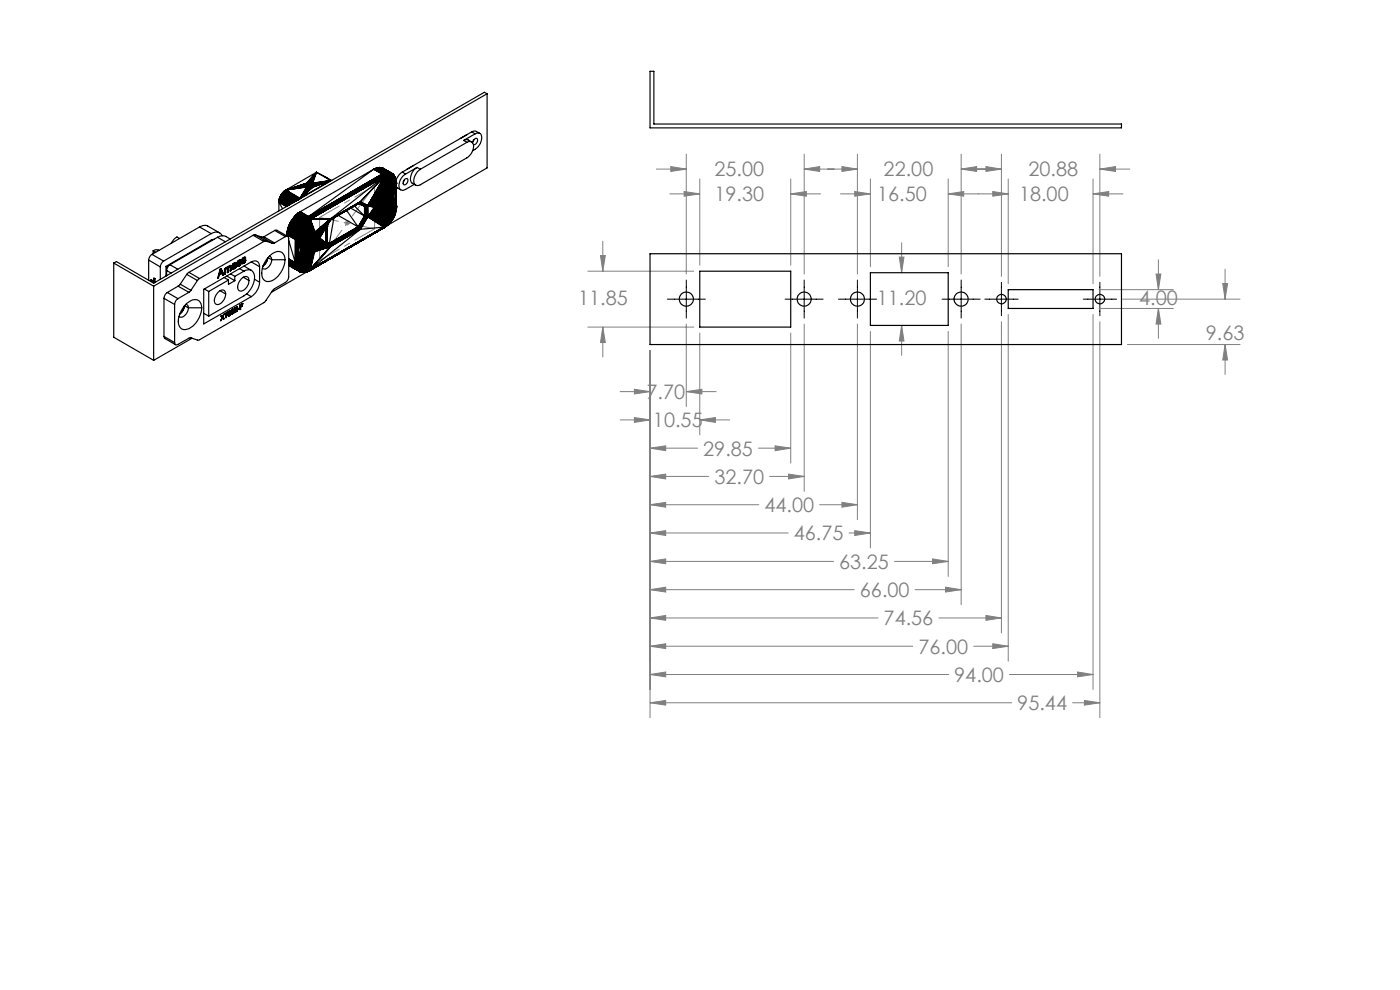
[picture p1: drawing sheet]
<svg xmlns="http://www.w3.org/2000/svg" width="297mm" height="210mm" viewBox="0 0 297 210" stroke-linecap="round" stroke-linejoin="round" font-family="sans-serif">
<defs><g id="words">
<g font-size="4.2" fill="#808080">
<text x="151.6" y="37.4">25.00</text>
<text x="187.5" y="37.4">22.00</text>
<text x="218.2" y="37.4">20.88</text>
<text x="151.6" y="42.7">19.30</text>
<text x="186.1" y="42.7">16.50</text>
<text x="216.2" y="42.7">18.00</text>
<text x="122.6" y="64.7">11.85</text>
<text x="186" y="64.7">11.20</text>
<text x="241.7" y="64.7">4.00</text>
<text x="255.8" y="72.1">9.63</text>
<text x="137.2" y="84.7">7.70</text>
<text x="138.5" y="90.7">10.55</text>
<text x="149.2" y="96.7">29.85</text>
<text x="151.6" y="102.7">32.70</text>
<text x="162.2" y="108.7">44.00</text>
<text x="168.4" y="114.6">46.75</text>
<text x="178" y="120.6">63.25</text>
<text x="182.4" y="126.6">66.00</text>
<text x="187.5" y="132.6">74.56</text>
<text x="194.8" y="138.6">76.00</text>
<text x="202.4" y="144.6">94.00</text>
<text x="215.8" y="150.6">95.44</text>
</g>
</g></defs>
<g fill="none" stroke="#808080" stroke-width=".21">
<path d="M139.2 35.9h6.4M142.3 35.3l3.3 .6-3.3 .5zM145.6 32.7v25.4M148.4 38v18.3M167.7 38v18.3M170.6 35.9l3.3-.6v1.1zM170.6 32.7v25.4M170.6 35.9h11.3M178.6 35.3l3.3 .6-3.3 .5zM181.9 32.7v25.4M184.6 38v18.6M201.2 38v18.6"/>
<path d="M203.9 35.9l3.3-.6v1.1zM203.9 32.7v25.4M203.9 35.9h8.5M209.2 35.3l3.2 .6-3.2 .5zM212.4 32.7v25.9M213.9 38v22.2M231.9 38v22.2M233.3 35.9l3.3-.6v1.1zM233.3 32.7v25.9M233.3 35.9h6.4M73.1 47.3h1M73.3 47l.7 .7"/>
<path d="M73.6 46.8v1.1M74 47l-.7 .7M124.7 57.5h22.5M127.4 54.2h1l-.5 3.3zM127.9 51.2v6.3M142.1 41.1h6.3M145.1 40.6l3.3 .5-3.3 .5zM167.7 41.1l3.4-.5v1zM167.7 41.1h6.4M178.3 41.1h6.3M181.3 40.6l3.3 .5-3.3 .5zM190.8 54.5h1l-.5 3.3z"/>
<path d="M191.3 51.5v6.3M201.2 41.1l3.2-.5v1zM201.2 41.1h12.7M210.6 40.6l3.3 .5-3.3 .5zM231.9 41.1l3.3-.5v1zM231.9 41.1h6.3M245.3 58.1h1l-.6 3.3zM245.7 55.1v6.3M259.9 57.1v6.4M124.7 69.4h22.5M127.9 69.4l.5 3.3h-1zM127.9 69.4v6.3"/>
<path d="M137.9 74.4v77.9M145.6 68.7v17.5M148.4 70.7v21.5M167.7 70.7v27.5M170.6 68.7v35.5M181.9 68.7v41.5M184.6 70.3v45.9M191.3 69l.5 3.3h-1zM191.3 69v6.4M201.2 70.3v52M203.9 68.7v59.6M212.4 68.3v66"/>
<path d="M213.9 66.7v73.6M231.9 66.7v79.6M233.2 65.4h15.7M233.2 61.4h15.7M233.3 68.3v84M238.2 63.5h24.9M239.2 73.1h23.9M245.7 65.4l.6 3.3h-1zM245.7 65.4v6.4M259.4 60.1h1l-.5 3.4zM259.9 73.1l.5 3.3h-1zM259.9 73.1v6.3"/>
<path d="M131.6 83.1h6.3M131.6 89.1h6.3M134.6 82.6l3.3 .5-3.3 .5zM134.6 88.6l3.3 .5-3.3 .5zM137.9 95.1l3.3-.5v1zM137.9 95.1h10.1M145.6 83.1l3.3-.5v1zM145.6 83.1h6.3M148.4 89.1l3.4-.5v1zM148.4 89.1h6.4M160.9 95.1h6.8M164.4 94.6l3.3 .5-3.3 .5z"/>
<path d="M137.9 101.1l3.3-.5v1zM137.9 107.1l3.3-.5v1zM137.9 113.1l3.3-.5v1zM137.9 119.1l3.3-.5v1zM137.9 101.1h12.5M137.9 107.1h23.1M137.9 113.1h29.3M137.9 119.1h38.9M163.3 101.1h7.3M167.3 100.6l3.3 .5-3.3 .5zM173.9 107.1h8M178.6 106.6l3.3 .5-3.3 .5z"/>
<path d="M180.1 113.1h4.5M181.3 112.6l3.3 .5-3.3 .5zM189.8 119.1h11.4M197.8 118.6l3.4 .5-3.4 .5zM137.9 125.1l3.3-.5v1zM137.9 131.1l3.3-.5v1zM137.9 137.1l3.3-.5v1zM137.9 125.1h43.3M137.9 131.1h48.4M137.9 137.1h55.7M194.1 125.1h9.8M199.2 131.1h13.2"/>
<path d="M200.6 124.6l3.3 .5-3.3 .5zM206.6 137.1h7.3M209.2 130.6l3.2 .5-3.2 .5zM210.6 136.6l3.3 .5-3.3 .5zM137.9 143.1l3.3-.6v1.1zM137.9 149.1l3.3-.5v1zM137.9 143.1h63.4M137.9 149.1h76.7M214.1 143.1h17.8M227.5 149.1h5.8M228.6 142.5l3.3 .6-3.3 .5zM230 148.6l3.3 .5-3.3 .5z"/>
</g>
<path d="M64.7 52.1a1.81 1.81 0 0 1 2-1.7 2.03 2.03 0 0 1-1.1 2.9h-.5l-.3-.3-.1-.9M80.3 43.1a1.81 1.81 0 0 1 2-1.7 2.03 2.03 0 0 1-1.1 2.9h-.5l-.3-.2-.1-1" fill="none" stroke="#808080" stroke-width=".21" stroke-dasharray="15.2 1.3 1.3 1.3" stroke-dashoffset="13" stroke-linecap="butt"/>
<path d="M145.6 59.4v8.1M170.6 59.4v8.1M181.9 59.4v8.1M203.9 59.4v8.1M212.4 59.9v7.1M233.3 59.9v7.1M141.6 63.5h8M166.5 63.5h8.1M177.9 63.5h8M199.8 63.5h8.1M208.9 63.5h7.1M229.8 63.5h7.1" fill="none" stroke="#000" stroke-width=".21"/>
<path d="M67.8 55.3l11.7-6.8M67.8 46.1l11.7-6.7" fill="none" stroke="#808080" stroke-width=".21" stroke-dasharray="15.2 1.3 1.3 1.3" stroke-dashoffset="10.4"/>
<path d="M67.8 55.3v-9.2M79.5 48.5v-9.1" fill="none" stroke="#808080" stroke-width=".21" stroke-dasharray="15.2 1.3 1.3 1.3" stroke-dashoffset="12.6"/>
<path d="M67.8 55.3l11.7-15.9" fill="none" stroke="#808080" stroke-width=".21" stroke-dasharray="15.2 1.3 1.3 1.3" stroke-dashoffset="7.3"/>
<path d="M67.8 46.1l11.7 2.4" fill="none" stroke="#808080" stroke-width=".21" stroke-dasharray="15.2 1.3 1.3 1.3" stroke-dashoffset="11.2"/>
<path d="M134.6 82.6l3.3 .5-3.3 .5zM145.6 83.1l3.3-.5v1zM134.6 88.6l3.3 .5-3.3 .5zM148.4 89.1l3.4-.5v1zM137.9 95.1l3.3-.5v1zM164.4 94.6l3.3 .5-3.3 .5zM145.1 40.6l3.3 .5-3.3 .5zM167.7 41.1l3.4-.5v1zM137.9 101.1l3.3-.5v1zM167.3 100.6l3.3 .5-3.3 .5zM178.6 106.6l3.3 .5-3.3 .5zM137.9 107.1l3.3-.5v1zM137.9 113.1l3.3-.5v1zM181.3 112.6l3.3 .5-3.3 .5zM137.9 119.1l3.3-.5v1zM197.8 118.6l3.4 .5-3.4 .5zM200.6 124.6l3.3 .5-3.3 .5zM137.9 125.1l3.3-.5v1zM209.2 130.6l3.2 .5-3.2 .5zM137.9 131.1l3.3-.5v1zM210.6 136.6l3.3 .5-3.3 .5zM137.9 137.1l3.3-.5v1zM228.6 142.5l3.3 .6-3.3 .5zM137.9 143.1l3.3-.6v1.1zM137.9 149.1l3.3-.5v1zM230 148.6l3.3 .5-3.3 .5zM142.3 35.3l3.3 .6-3.3 .5zM170.6 35.9l3.3-.6v1.1zM178.6 35.3l3.3 .6-3.3 .5zM203.9 35.9l3.3-.6v1.1zM181.3 40.6l3.3 .5-3.3 .5zM201.2 41.1l3.2-.5v1zM231.9 41.1l3.3-.5v1zM210.6 40.6l3.3 .5-3.3 .5zM209.2 35.3l3.2 .6-3.2 .5zM233.3 35.9l3.3-.6v1.1zM127.4 54.2h1l-.5 3.3zM127.9 69.4l.5 3.3h-1zM191.3 69l.5 3.3h-1zM190.8 54.5h1l-.5 3.3zM245.7 65.4l.6 3.3h-1zM245.3 58.1h1l-.6 3.3zM259.4 60.1h1l-.5 3.4zM259.9 73.1l.5 3.3h-1z" fill="#808080"/>
<g fill="none" stroke="#000" stroke-width=".25">
<path d="M103.3 19.9v15.7l-21.5 12.4v-.1M103.3 19.9l-.5-.3-70.2 40.5-7.9-4.6-.6 .3M103.3 19.9l-70.7 40.8M137.9 15.1h.8v11.2h99.2v.8h-100zM64.7 39.3l-4.1 1M64.8 39.5l.1 .1M64.8 39.5l-4.2 .8M64.8 39.5l-.1-.1-4.1 .9M64.8 39l-4.2 1.3M64.8 39v.5M64.9 38.9v.7M64.9 39.6h.1"/>
<path d="M64.9 39.6l-4.3 .7M64.9 38.9l-.1 .1M64.9 39.6l.1 .1M65 38.9v.7M65 38.9l-4.4 1.4M65 38.9h-.1M65 38.9l-.1 .7M65 39.7l-4.4 .6M65 39.7l-1.4 2.3M65 39.7h.1M65 38.9v.8M65 38.9l.1 .8"/>
<path d="M65.1 38.8v.9M65.1 38.8l-.1 .1M65.1 39.7l-1.5 2.3M65.1 39.7l.2 .1M65.2 38.8h-.1M65.2 38.8l-.1 .9M65.2 38.8v.9v-.9M65.2 38.8v1l-1.6 2.2M65.2 38.8h.1M65.3 38.7v1.1M65.3 39.8h.1M65.3 39.8l-1.7 2.2"/>
<path d="M65.3 38.7l-.1 .1M65.3 38.7h.2M65.4 39.8l.1 .1M65.4 39.8l-1.8 2.2M65.5 38.7l-.1 1.1M65.5 39.9h.4M65.5 39.9l-1.9 2.1M65.6 38.7l-.1 1.1v-1.1M65.6 38.7v1.2l.1-1.2M65.6 38.7h-.1M65.6 38.7h.2M65.7 39.9l-2.1 2.1"/>
<path d="M65.7 38.7v1.2l.1-1.2M65.8 39.9l-2.2 2.1M65.8 38.7v1.2M65.8 38.7h.1M65.9 39.9l-2.3 2.1M65.9 38.7v1.1M65.9 38.7h.1M65.9 38.7l-.1 1.2M66 39.8l-.1 .1M66 39.8l-2.4 2.2M66 38.7v1.1M66 38.7l.4 .1"/>
<path d="M66 38.7l-.1 1.1M66.1 38.8v1M66.1 39.8l-2.5 2.2M66.1 39.8h-.1M66.3 39.7l-.2 .1M66.3 39.7l-2.7 2.3M66.3 38.8v.9M66.3 38.8l-.1 1M66.3 39.7h.1M66.4 38.8v.1M66.4 38.8v.9M66.4 38.8l-.1 .9"/>
<path d="M66.4 39.7h-.1M66.4 39.7l-2.8 2.3M66.4 38.9h.1M66.4 38.9v.8M66.5 39.6l-.1 .1M66.5 38.9l.1 .1M66.5 38.9v.7M66.6 39l3.6-.7-3.6 1.3zM66.6 39l.1 .2M66.6 39v.5M66.7 39.5l-.2 .1M66.7 39.4v.1"/>
<path d="M66.7 39.2v.2M67.1 36.5l-2.1 2.4M67.1 36.5l-6.5 3.8M67.1 36.5l-.7 2.3M67.1 36.5l3.1 1.8M67.1 36.5l-1.9 2.3M67.1 36.5l-.8 2.3M67.1 36.5l-1 2.3M67.1 36.5l-1.8 2.2M67.1 36.5l-1.1 2.2M67.1 36.5l-1.6 2.2M67.1 36.5l-1.2 2.2"/>
<path d="M67.1 36.5l-1.5 2.2M67.1 36.5l-1.3 2.2M67.1 36.5l-1.4 2.2M67.1 36.5l1.9 1M69 37.5l1.2 .8M69 37.5l1.3 .8M70.2 38.3l-6.6 3.7M70.2 38.3l-3.8 1.4M70.2 38.3l-3.7 1.3M70.2 38.3l-3.6 1.2v-.5M70.2 38.3l-3.5 1.2M70.2 38.3l-3.5 1.1"/>
<path d="M70.2 38.3l-3.5 1M70.2 38.3l-3.5 .9M70.2 38.3l-3.5 .8M70.2 38.3l-3.6 .7M70.2 38.3l-3.7 .6M70.2 38.3l-3.8 .6M70.2 38.3l-3.8 .5M70.4 38.3h-.2M79.3 35.9l-15.6 9M79.3 35.9l-13.8 10M79.3 35.9l1.7 1M79.3 35.9l1.8 1"/>
<path d="M79.4 35.8l1.7 1.1M79.4 35.8l-.1 .1M79.4 35.8l1.8 1.1M79.4 35.8l1.9 1M79.6 35.8l1.7 1M79.6 35.8h-.2M79.6 35.8l1.8 1M79.6 35.8l1.9 .9M79.9 35.6l-.3 .2M79.9 35.6l1.7 1.1M79.9 35.6l1.8 1M79.9 35.6l1.9 1"/>
<path d="M80.2 35.6h-.3M80.2 35.6l1.8 1M80.2 35.6h.2M80.4 35.6l1.7 1M80.4 35.6l1.8 .9M80.4 35.6l1.9 .9M80.5 35.5l1.9 1M80.5 35.5l1.8 1M80.5 35.5l-.1 .1M80.5 35.5l.2 .1M80.7 35.6h.1M80.7 35.6l1.7 .9"/>
<path d="M80.7 35.6l1.7 1M80.7 35.6l1.9 1M80.8 35.6l1.9 1h-.2M80.8 35.6l1.8 1M80.8 35.6h.3M81 36.9l.1 .1M81 36.9l-15.5 9M81.1 37h.1M81.1 37l-15.6 8.9M81.1 37l-15.6 9M81.1 37l.1-.1-.1 .1M81.1 35.6l1.8 1.1"/>
<path d="M81.1 36.9h-.1M81.1 37l.1 .1M81.1 37l-15.5 9M81.1 36.9h.1M81.2 37.1h.1M81.2 37.1l-15.5 9M81.2 36.9h.1M81.2 37.1l-15.6 8.9M81.2 36.9l.2 .1M81.2 36.9l-.1 .1M81.2 36.9h-.2M81.2 37.1l.1 .1"/>
<path d="M81.3 37.2l.1 .1M81.3 37.2l-15.6 8.9M81.3 36.8l-.1 .1M81.3 36.8h.2M81.3 37.2l-15.6 9M81.3 37.2l-15.5 9M81.3 37.2v.1M81.3 36.8l.1 .1M81.4 37.4h.1M81.4 37.3l-15.6 8.9M81.4 37.4l-15.6 8.9M81.4 37v.1"/>
<path d="M81.4 37l-.2 .1M81.4 36.9l-.3 .1M81.4 36.9h-.2M81.4 36.9h.6M81.4 36.8l-.2 .1M81.4 36.8h-.1M81.4 36.8h.9M81.4 37.5h.1M81.4 37.4l-15.6 9M81.4 37.1h.1M81.4 37.4v.2M81.4 37.5l-15.6 9"/>
<path d="M81.4 37.6l-15.6 8.9M81.4 37.6l-11.2 8.7M81.4 37.6l-5 5.2M81.4 37.1v.1M81.4 36.9h.8M81.4 36.8l.2 .1M81.4 37.2l-.1 .1M81.4 37.2h-.1M81.4 37.2h.1M81.4 36.9l-.2 .2M81.4 37.2h.3M81.4 36.9l.1 .1"/>
<path d="M81.5 37.2h.5M81.5 37.2l-.2 .1M81.5 37.2l-.1 .2M81.5 37.2v.1M81.5 37.3v.2M81.5 37v.1M81.5 37h-.1M81.5 37.3h.2M81.5 36.8l-.1 .1M81.5 37.5l-.1 .1M81.5 37.5l-5.1 5.3M81.5 37.5l-3.5 6.1"/>
<path d="M81.5 36.7l-.1 .1M81.5 36.7h.1M81.5 37.1h-.3M81.5 36.7v.1M81.5 37.1h.1M81.5 37.1l-.1 .1M81.5 37.1h-.1M81.5 37.1l.1 .1M81.6 37.2l-.2 .2M81.6 37.2v.1M81.6 37.2l-.1 .1M81.6 37.2h.1"/>
<path d="M81.6 36.9v.1M81.6 36.9l-.1 .1M81.6 37.5h-.2M81.6 37.5l-3.6 6.1M81.6 37l-.3 .2M81.6 37.4h-.2M81.6 37.3l-.2 .2M81.6 36.8h-.1M81.6 37.3v.2M81.6 37h.1M81.6 36.8h.1M81.6 36.8l-.2 .1"/>
<path d="M81.6 36.7l-.1 .1M81.6 37v.1M81.6 37.1h-.1M81.6 37.1l.1 .3M81.6 36.8h.2M81.6 37.1h.2M81.6 36.8l.1 .1M81.6 36.7l-1.8-1 1.7 1M81.6 36.7h.6M81.7 36.9h-.3M81.7 36.9h-.1M81.7 37.2h-.1"/>
<path d="M81.7 36.9h.1M81.7 37.1v.1M81.7 37.2h.1M81.7 37.4l-.1 .1M81.7 37.4l-3.7 6.2M81.7 36.9l-.1 .1M81.7 36.6l.1 .2M81.7 37.4l-.3 .1M81.7 36.6l-.2 .2M81.7 37.3l-.1 .2M81.7 36.9v.1M81.7 36.7l-.3 .1"/>
<path d="M81.7 37.3h.1M81.7 37l-.2 .1M81.7 37h.1M81.8 37l-.2 .1M81.8 37.1l-.2 .1M81.8 36.8l-.1 .1M81.8 37v.1M81.8 37.1v.1M81.8 36.8v.1M81.8 37.1l.1 .1M81.8 36.6l.1 .2M81.8 36.8h.1"/>
<path d="M81.8 37.4l-3.8 6.2M81.8 37.2l.2 .1M81.8 36.9h-.1M81.8 36.9h.1M81.8 37.2v.2M81.8 36.9h.2M81.8 36.6h.1M81.8 36.9l-.1 .1M81.8 36.9l.1 .1M81.8 36.9l.2 .1M81.8 36.6h1M81.9 37.1h-.7"/>
<path d="M81.9 37l-.1 .1M81.9 36.8h-.3M81.9 37.1h.1M81.9 37v.1M81.9 37.1v.1M81.9 37l.1 .1M81.9 36.8h.1M81.9 37.3l-.2 .1M81.9 37.3l-3.9 6.3M81.9 37.3l-.5 .1M81.9 37.2h.2M81.9 36.8h.3"/>
<path d="M81.9 37.2v.1M81.9 36.8l.1 .1M82 36.9h-.2M82 36.6l-.7 .2M82 36.9h.1M82 36.9v.1M82 36.9l.3 .1M82 36.7l.1 .1M82 36.7l.2 .1M82 36.7l.5 .1M82 36.6l-1.9-1 1.7 1M82 36.6l.1 .2"/>
<path d="M82 37.3l-4 6.3M82 36.8h.4M82 37v.1M82 37.1h.1M82 37l.5 .1M82 37.2v.1M82 37.2h.2M82 37.1h.2M82 37.1v.1M82.1 36.8l-.1 .1M82.1 36.9h.1M82.1 36.8v.1"/>
<path d="M82.1 36.8l.4 .1M82.1 37.2l-.2 .1M82.1 37.2l-4.1 6.4M82.1 37l.2 .1M82.1 36.9l-.3 .1M82.1 37l-.4 .2M82.1 36.9v.1M82.1 37.2h.1M82.1 37v.1M82.1 37.1l-.4 .2M82.1 36.8l-.3 .1M82.1 37.1l-.5 .2"/>
<path d="M82.1 37.1l.1 .1M82.1 37.1h.1M82.1 37.1v.1M82.1 36.8l.1 .1M82.2 36.5h.1M82.2 36.5l-.2 .1M82.2 36.9h-.2M82.2 36.9h.1M82.2 36.6l-.2 .1M82.2 36.5l-.1 .1M82.2 36.5l.4 .1h-.9M82.2 36.8v.1"/>
<path d="M82.2 36.9h.2M82.2 36.6v.1M82.2 36.6l.4 .1M82.2 36.5l.1 .2M82.2 36.5h.2M82.2 37.2l-.6 .2M82.2 37.2l-4.2 6.4M82.2 37.2h.6M82.2 37.1l.2 .1M82.2 36.9v.3M82.2 36.9l.4 .1M82.2 36.7l.1 .1"/>
<path d="M82.2 37.2h.1M82.3 36.8h-.1M82.3 36.8l.6 .1M82.3 36.9h.1M82.3 36.8v.1M82.3 36.8h.2M82.3 36.5l.1 .2M82.3 37h-.3M82.3 37.2h-.1M82.3 37.2h.4M82.3 37.2l-4.3 6.4M82.3 37.1l.6 .1"/>
<path d="M82.3 37.1h-.1M82.3 37h.5M82.3 36.7h-.1M82.3 36.9h.5M82.3 36.7h.3M82.3 36.9v.3M82.3 37l.1 .1M82.3 36.7v.1M82.3 37.1l.1 .1M82.3 36.8h.1M82.4 37.2l-4.4 6.4M82.4 36.5l.1 .2"/>
<path d="M82.4 36.8l-.2 .1M82.4 36.8v.1M82.4 36.8h.1M82.4 36.8l.1 .1M82.4 36.5v.1M82.4 37.2h.1M82.4 36.9l-1.3 .1M82.4 37.1h-.3M82.4 36.9v.3M82.4 36.9l.1 .1M82.4 37.1l.1 .1M82.4 36.7l-.1 .1"/>
<path d="M82.4 36.7l.1 .2M82.4 36.7l.2 .1M82.5 37.2l-4.5 6.4M82.5 37.2h.1M82.5 36.8h.1M82.5 36.8l.2 .2M82.5 36.8h.2M82.5 36.6l.8 .4M82.5 37.1l.2 .1M82.5 37l-.1 .1M82.5 37l.1 .1M82.5 36.9v.2"/>
<path d="M82.5 37.1v.1M82.5 36.9l.1 .1M82.5 36.9h.1M82.5 36.7l.2 .1M82.5 36.6l.1 .1M82.5 36.6h.2M82.5 36.7l-.4-.1-.5 .2M82.5 36.7l.1 .1M82.5 36.7l.5 .4M82.5 36.7l.7 .3v.2M82.5 36.6l.3 .2M82.5 36.6l.5 .3"/>
<path d="M82.6 36.6h.1M82.6 37.2l-4.6 6.4M82.6 36.8l.3 .2M82.6 36.8l.2 .3M82.6 37.1v.1M82.6 37.1l.1 .1M82.6 36.6l.2 .2M82.6 37l.2 .2M82.6 36.9v.1M82.6 37v.1M82.6 37l.1 .1M82.6 36.9l.1 .1"/>
<path d="M82.6 36.7l.1 .1M82.7 37.2l-4.7 6.4M82.7 37.2h.1M82.7 36.8h.1M82.7 36.6h.2M82.7 36.6l.1 .1M82.7 37h.2M82.7 37.1h.1M82.7 36.7h.1M82.7 37h.1M82.7 36.8l.2 .1M82.7 36.8v.4"/>
<path d="M82.7 36.6h.1M82.7 36.6l1.1 1.1v-.1M82.7 36.6l.4 .3M82.7 36.6l.9 .6M82.8 37.2l-4.8 6.4M82.8 36.9h.1M82.8 36.8v.1M82.8 37.2h.1M82.8 36.6l-1.8-1 2 1.2M82.8 36.6h.1M82.8 37.1v.1M82.8 37.1h.1"/>
<path d="M82.8 37.1l.1 .1M82.8 37h.1M82.8 36.9v.2M82.8 37l.1 .1M82.8 36.6l.2 .2M82.8 37.2l.1 .1M82.8 36.8h.1M82.8 36.7l.1 .2M82.8 36.7l.1 .1M82.9 36.6h.1M82.9 37.2h-.1M82.9 37l.1 .1"/>
<path d="M82.9 36.9l.1 .1M82.9 37.1v.1M82.9 36.8l.1 .1M82.9 36.9v.1M82.9 36.7l.3 .2M82.9 36.9l.4 .4M82.9 37v.2M82.9 37.1l.1 .1M82.9 36.6l.8 .8-.8-.7M82.9 37.3h.1M82.9 37.3l-4.9 6.3M82.9 37h.1"/>
<path d="M82.9 37.2h.1M82.9 37.2l.2 .2M82.9 36.8l.1 .3M82.9 37.2l.2 .1M83 37.1h-.2M83 36.7l.3 .3M83 37.1l.7 .5M83 37.1l.1 .1M83 37.1l-.1 .2M83 37.1v.1M83 37.3l.3 .2M83 37.3l-5 6.3"/>
<path d="M83 36.8v.1M83 36.8h.1M83 37.2v.1M83 36.8l.1 .1M83 37.2h.1M83 37.1l.2 .1M83 37l.4 .3M83 37.2l.3 .1M83 36.9l.4 .5M83 36.9v.3M83 37.2l.1 .1M83.1 37.4l-5.1 6.2"/>
<path d="M83.1 37.3h.1M83.1 37.3v.1M83.1 37.2v.1M83.1 37.2l.2 .2M83.1 36.9h-.1M83.1 37.2h.1M83.1 37l.2 .1M83.2 36.9l-.1 .3M83.2 37.3h.1M83.2 37.3v.1M83.2 36.9l.5 .7M83.2 37.4l-5.2 6.2"/>
<path d="M83.2 37.2l-.1 .2M83.2 37.2l.2 .4M83.3 37.4h-.1M83.3 37.3v.1M83.3 37.4h.1M83.3 36.9v.5M83.3 37.4v.1M83.3 37.3h.1M83.3 37.5l-5.3 6.1M83.3 37.5h.1M83.3 37.1h.1M83.3 37l-.1-.1 .2 .1"/>
<path d="M83.3 37.4l.1 .2M83.3 36.9v.1M83.3 37h.1M83.4 37.5h.1M83.4 37.5l-5.4 6.1M83.4 37.2l.1 .2M83.4 37.3l.1 .1M83.4 37v.1M83.4 37.3l-.1 .1M83.4 37v.3M83.4 37.3l.1 .3M83.4 37l.2 .4"/>
<path d="M83.4 37.4l.1 .2M83.4 37.6l-5.4 6M83.4 37.6h.1M83.4 37.4v.1M83.4 37l.3 .4M83.4 37.4h.1M83.4 37.1l.1 .1M83.4 37.5l.1 .1M83.4 37.1v.3M83.4 37.5v.1M83.4 37.1l.2 .3M83.5 37.4l.2 .7"/>
<path d="M83.5 37.1l-.1 .4M83.5 37.6v.1M83.5 37.6l-5.5 6M83.5 37.4l.1 .2M83.5 37.7l-5.5 5.9M83.5 37.7l-2.9 3.4M83.5 37.7l-2.7 3.3M83.5 37.7l-2.6 3.1M83.5 37.7l-2.5 3 .9-.4M83.5 37.7l-2.3 2.9M83.5 37.7l-2.2 2.8M83.5 37.7l-2 2.8"/>
<path d="M83.5 37.7l-1.9 2.7M83.5 37.7l-1.8 2.6M83.5 37.7l-1.6 2.6M83.5 37.7l-1.5 2.5-1.1 .6M83.5 37.7l-1.3 2.5M83.5 37.7l.1 .1M83.5 37.7l-1.2 2.5M83.5 37.7l-1.1 2.5M83.5 37.3l.1 .2M83.5 37.5h.1M83.5 37.7h.1M83.5 37.7l.1 .2"/>
<path d="M83.5 37.5v.2M83.5 37.5l.1 .1M83.6 37.6l-.1 .1M83.6 37.6v.1M83.6 37.8l-1.2 2.4M83.6 37.8l-1.1 2.4M83.6 37.3l.2 .3M83.6 37.4v.3M83.6 37.2l.3 .5M83.6 37.2v.2M83.6 37.9l-1.1 2.3M83.6 37.9v.1"/>
<path d="M83.6 37.7v.1M83.6 37.2v.4M83.6 37.7v.2M83.6 37.6h.1M83.6 38h.1M83.6 37.7h.1M83.6 38l-1.1 2.2M83.6 37.7l.1 .1M83.6 37.4v.1M83.6 37.4l.2 .5M83.6 37.7v.3M83.6 37.4l.1 .2"/>
<path d="M83.6 37.8v.1M83.7 37.4v.6M83.7 37.6h.1M83.7 37.6l.1 .6M83.7 37.6l-.1 .1M83.7 37.4l.3 .8M83.7 37.7l-.1 .1M83.7 37.6v.2M83.7 37.9l-.1 .1M83.7 38l-1.2 2.2M83.7 38l-1 2.2M83.7 37.7v.2"/>
<path d="M83.7 37.9v.1M83.7 38.2l.1 .1M83.7 37.5l.1 .1M83.7 37.8l.1 .1M83.7 38.1l-1 2.1M83.7 37.8v.4M83.7 38.2l-1 2M83.7 38v.2M83.7 37.6l.2 .4M83.8 38.2v.1M83.8 38.3v.1M83.8 38.3l-1.1 1.9"/>
<path d="M83.8 37.7v.1M83.8 37.6v.9M83.8 37.6l.2 .9M83.8 37.9l-.1 .1M83.8 38l-.1 .1M83.8 38.2h-.1M83.8 38.5l.1 .1M83.8 37.9l.1 .1M83.8 38.3v.2M83.8 38l.1 .1M83.8 38.2l.1 .1M83.8 38.4l-1.1 1.8"/>
<path d="M83.8 38.4l-1 1.9M83.8 38.5l-1 1.8M83.9 38l.1 .4-.2 .1M83.9 38.6l-1.1 1.7M83.9 38.6l-1 1.7M83.9 38.8l-1 1.5M83.9 37.7v6.5M83.9 39l-1 1.3M83.9 39l-.9 1.4M83.9 38h-.1M83.9 37.7v.1M83.9 39l-.9 1.5"/>
<path d="M83.9 38.1l-.1 .1M83.9 39l-.8 1.6M83.9 39l-.7 1.7M83.9 39l-.6 1.8M83.9 37.7v.2M83.9 39l-.6 1.9M83.9 39l-.5 2.1M83.9 39l-.5 2.2M83.9 39l-.5 2.3M83.9 39l-.5 2.5M83.9 38.6h.1M83.9 39l-.5 2.7"/>
<path d="M83.9 38.1h.1M83.9 38.2l-.1 .1M83.9 38.8v.1M83.9 38.4l.1 .4M83.9 38.2v.1M83.9 37.8v6.9M83.9 37.8v.2M83.9 38.6v.2M83.9 38.9v5M83.9 38.9h.1M83.9 38.3l-.1 .1M83.9 38.1v.1"/>
<path d="M83.9 38.8l.1 .1M83.9 38.3v.3M83.9 38.4l.1 .2M83.9 38.9v4.9M84 38.9h.1M84 38.2l-.1 .1M84 38.6h-.1M84 38.7l-.1 .1M84 38.3v.2M84 38.2v.2M84 38.1l-.1 6.3M84 38.6l-.1 .4"/>
<path d="M84 39.5l1 .8M84 38.8h.1M84 38.5h.1M84 38.8l-1.1 1.5M84 38.9l-.1 .1M84 38.4l-.1 5.8M84 38.5l-.1 .3M84 38.8v.1M84 38.9l-.1 4.9M85.3 36.5l-.6 .5-.7 1.4M85.3 36.5l.7 .4M85.8 38.1l.6-.2a.83 .83 0 0 1 0 .8 .83 .83 0 0 1-.7 .5l-.2-.3z"/>
<path d="M85.8 38.1l-.3 .5M86 36.9a2.57 2.57 0 0 0-1.1 3.3 .92 .92 0 0 0 1.1 0l1.9-1.1M87.8 35.1l-2.5 1.4M88.5 35.5a2.57 2.57 0 0 0-1.2 3.3l.9 .5M88.5 35.5l-2.5 1.4M88.5 35.5l.7 .4M98.4 29.8l.3-.1a1.47 1.47 0 0 1 1.3 .4M98.4 29.8l.7 .4M99.1 30.2a.94 .94 0 0 1 1.1 0 .94 .94 0 0 1 .2 1.2l-.5 1.2-.5 .7-10.2 5.9a.94 .94 0 0 1-1.2-.1 .94 .94 0 0 1-.2-1.1l.5-1.2 .9-.9M99.1 30.2l-9.9 5.7M99.1 28.6l-12.8 7.3M100.1 28l.3-.2a1.56 1.56 0 0 1 1.4 .5"/>
<path d="M100.1 28l-2.5 1.4M100.1 28l.7 .4M100.3 30.3l.2-.7 .6-.3a.83 .83 0 0 1 .1 .9 .83 .83 0 0 1-.8 .5M100.6 29.6l-.3 .4M100.8 28.4a.93 .93 0 0 1 1.2 0 .93 .93 0 0 1 .2 1.2l-.3 .8-.5 .7-1.1 .9M100.8 28.4l-2.4 1.4M24.1 55.8l8.5 4.9M24.1 55.8v15.7l8.5 4.9M31.5 55.2l2.5 1.4M31.5 55.2v4.2M32 59.4l.1-.1 .5 .3M32 59.4v.2l.6 .4"/>
<path d="M32.2 54l-.6 .7-.1 .5M32.2 54l2.5 1.4M32.5 53.2l.5 .3M32.5 53.8h.1M32.5 53.2v.6M32.6 59.1l.1-.1 .2 .1M32.6 59.1l.2 .1M32.6 59.1v.7l-.6-.4M32.8 59.2v.7M32.8 59.9h.1M32.9 59.8l.1 .1M32.9 59.1v.7"/>
<path d="M32.9 59.8l-.1 .1M32.9 59.1l-.1 .1M33.7 53.1l-.6-.1-.6 .2M34 56.6v2.7M34.7 55.4a1.6 1.6 0 0 0-.7 1.2M35.2 56.5v2.1M35.2 56.5l.4 .2M35.3 57.4v1.1M35.3 57.4l1 .5M36.1 56.2a1.6 1.6 0 0 0-.8 1.2M36.1 56.2l1.6 .9M38.1 50.6l-.6-.3-.6 .4-.6 .9"/>
<path d="M39.6 58.2l2.3 1.3M39.6 58.2l-1.4 2.1M40.1 57.8l-.5 .4M40.1 57.8l2.2 1.3M41.9 59.5l-1.4 2.1M42.3 59.1l-.4 .4M42.3 48.1a1.81 1.81 0 0 1 1.8-.1l2.5 1.4M42.3 48.1l-10.1 5.9M42.3 48.1l2.5 1.5M44.8 49.6a1.54 1.54 0 0 1 2.3 .4M44.8 49.6l-10.1 5.8M44.8 50.9l-9.6 5.6"/>
<path d="M44.8 50.9l.1 .1M45.4 50.8l-.6 .1M46.1 50.3a2.13 2.13 0 0 1 2.7 .4M46.1 50.3l-10 5.9M46.1 50.3l1.7 1M46.3 58.9h-.1M46.3 58.9h.1M46.5 58.3l-.2 .6M46.5 58.3h.1M46.5 58.3l-.1 .6M46.7 57.5l-.1 .6M46.7 57.5v.1"/>
<path d="M46.7 57.6l-.1 .5M46.8 57.2l-.1 .3M46.8 57.2l-.1 .4M46.8 57.2l.3 .6-.5 .3M46.9 57l.5 1.2M47.1 58l.2 .4 .2-.1M47.1 58l-.6 .3M47.4 58.2l-.2 .1M47.4 58.2l.1 .1M47.5 58.3l-.6-1.3-.2 .1-.5 1.9 .2-.1M47.6 58.9l.9 .5M47.7 57l.1 .1"/>
<path d="M47.7 58.1h-.1M47.7 57.2v.9M47.7 57.2h.1M47.7 57.4l.1 .1M47.7 58.1h.1M47.8 57.1v-.2l-.2 .1v1.2l.2-.1M47.8 57.2v.3M47.8 57.5v.6M47.8 57l-.1 .2M47.8 57h.1M47.9 57l-.1 .2M48 56.9h.1"/>
<path d="M48 56.9l-.2 .1M48 56.9l-.1 .1M48.1 56.8l-.1 .1M48.1 58.6l1.7 .9M48.2 56.9v.9l.2-.1M48.3 56.6l.1 .2M48.3 56.6l-.5 .5M48.3 57v.7M48.3 57.7h-.1M48.3 57.7h.1M48.3 57h.1M48.4 56.7l-.1 .3"/>
<path d="M48.4 57v.7M48.4 56.7l.1 .1M48.5 56.8l-.1 .2M48.5 59.4l-4.2 2.4M48.5 59.4v.9l1.3-.8M48.6 56.5h.1M48.6 56.5l-.2 .2M48.6 56.5l-.1 .3M48.6 56.5h.2M48.7 56.5h.1M48.8 56.5v1l.2-.1M48.9 56.3v.2"/>
<path d="M48.9 58.1l.9 .5M48.9 57.4h-.1M48.9 56.5v.9M48.9 57.4h.1M48.9 56.5l.1 .1M49 56.6l-.2-.3-.4 .5M49 56.6v.8M49.3 56.8l.1 .2M49.3 56.8l.1 .1M49.3 56.3h-.1M49.3 56.3h.1M49.4 56.7l-.1 .1"/>
<path d="M49.4 56.7v.1M49.4 56.9v.1M49.4 56.1l-.1 .2M49.4 56.6v.1M49.4 56.8v.1M49.4 56.1h.1M49.4 56.6h.1M49.5 56.1l-.1 .2M49.5 57.1h-.3M49.5 56.6l-.1 .2M49.5 57.1h.1M49.6 56.5l-.2 .1"/>
<path d="M49.6 56.5h.1M49.6 55.9h.3M49.6 55.9l-.2 .2M49.6 55.9l.1 .1M49.6 56.5l-.1 .1M49.7 56l-.2 .1M49.7 56.9l-.2 .2M49.7 56.9v.1M49.7 57l-.1 .1M49.8 58.6v.9M49.9 55.9l-.2 .1M49.9 55.9v.2l-.6 .5a.28 .28 0 0 0-.1 .4 .28 .28 0 0 0 .4 .1"/>
<path d="M49.9 56.7h.2M49.9 56.7l-.2 .3M49.9 56.7l-.2 .2M49.9 56.3l-.3 .2M49.9 56.3l-.1 .4-.4 .3M50 55.7l.1 .1M50 55.8a.62 .62 0 0 0-.8 .6l.2-.1M50 55.8v.1M50 56.2v.4M50 56.6l.1 .1M50 55.9v.3M50 55.8h.1"/>
<path d="M50 55.9l.1 .1M50 56.2l.1 .1M50 56.6h.1M50.1 56.7l-.1 .1M50.1 56.7h.1M50.1 56.6v.1M50.1 56.3v.3M50.1 55.8v.2M50.1 56v.3M50.4 55.9h.1M50.4 56.2l.1 .1M50.4 55.6l.1 .1"/>
<path d="M50.4 55.6h.1M50.4 56.2l-.1 .2h.4M50.4 56.2l.2 .1M50.4 56.3h.2M50.5 55.6v.1M50.5 55.4l-.1 .2M50.5 55.4l.1 .1M50.5 55.7h.1M50.6 55.5l-.1 .1M50.6 55.3l-.1 .1M50.6 55.3h.1M50.7 55.8l-.3 .1"/>
<path d="M50.7 56.4l-.4 .1M50.7 55.8v.1M50.7 56.4h.1M50.7 55.3l-.1 .2M50.7 55.9h-.2M50.7 55.9h.2M50.8 55.3h-.2M50.8 55.3h.2M50.8 55.3h.1M50.8 55.8h-.1M50.8 55.8l.1 .1M50.8 57l1 .5"/>
<path d="M50.9 55.3h-.2M50.9 55.3h.2M50.9 56.2l-.2 .2M50.9 56.2v.1M50.9 55.9v.3l-.3 .1M50.9 56.3l-.2 .1M51 55.1v.2M51 55.1l-.6 .3a.27 .27 0 0 0-.1 .3 .27 .27 0 0 0 .2 .2M51 56l-.1 .2M51 56h.1M51 55.2l.1 .1M51 55.3h.1"/>
<path d="M51.1 56l-.2 .3M51.1 55.8l-.1 .2M51.1 55.8h.1M51.1 55.7l.1 .1M51.1 55.7h-.6M51.1 55.7v.1M51.2 55.8l-.1 .2M51.2 59.2a.87 .87 0 0 1 .8-.5 .87 .87 0 0 1 .8 .5 2.18 2.18 0 0 1-1.9 2.5 1.06 1.06 0 0 1-.3-1.5zM51.3 55.3l.2 .1M51.4 55.3h.1M51.4 55.6l.1 .1M51.4 55l.1 .1"/>
<path d="M51.4 55.3l.1 .1M51.4 55.7h.1M51.5 55.1h.1M51.5 54.9l-.1 .1M51.5 54.9h.1M51.5 55.7l-.1-.1-.1 .3 .4-.1M51.5 54.9v.2M51.6 54.7l-.1 .2M51.6 54.7l.1 .1M51.6 58.8l1.2 .7M51.6 55.3h-.2M51.6 55.8l-.3 .1"/>
<path d="M51.6 55.8h.1M51.6 55.3h.1M51.7 54.8l-.2 .1M51.7 55.3l-.2 .1M51.8 57.5a1.37 1.37 0 0 1 1.6-.1 1.37 1.37 0 0 1 .6 1.4 5 5 0 0 1-2.2 4l-7.5 4.3M51.8 56.4l1.5 1M51.8 57.5l-2 1.1M51.8 54.7h-.2M51.8 54.7h.1M51.8 55.2l-.2 .1M51.8 55.2l.1 .1M51.9 54.7l-.2 .1"/>
<path d="M51.9 54.7h.2M51.9 55.6l-.3 .2M51.9 55.6v.1M51.9 55.3h-.2M51.9 55.3v.3l-.4 .1M51.9 55.7l-.2 .1M52 54.5v.2M52 54.6l-.6 .2-.1 .5M52 55.4l-.1 .2M52 55.4h.1M52 54.6l.1 .1M52 54.7h-.2"/>
<path d="M52 54.7h.1M52.1 55.4l-.2 .3M52.1 55.2l-.1 .2M52.1 55.2h.1M52.1 55.1v.1M52.1 55.1h-.6M52.1 55.2v.2M53.3 55.6a1.09 1.09 0 0 1 1.2-.1 1.09 1.09 0 0 1 .6 1.1M53.3 55.6l-10.1 5.8v7.3l10.1-5.8M53.3 55.6l1.8 1M53.7 49.9l2.3 1.3M53.7 49.9l-13.6 7.9"/>
<path d="M54 59.2l1.1 .7M54.2 49.8l-.5 .1M54.2 49.8l2.2 1.3M54.2 49.8l1.3 .5M55.1 59.9a4.1 4.1 0 0 1-1.8 3M55.1 56.6v3.3M55.5 50.3l2.3 1.3M56 50.2l-.5 .1M56 51.2l-13.7 7.9M56 50.2l2.2 1.3M56.4 51.1l-.4 .1M56.4 51.1l1.4 .5"/>
<path d="M56.8 54.7l-.3 1-.7 .7 .7-.8zM56.8 54.6l.8 .5M57 54.5a2.16 2.16 0 0 1 2.9-.9 3.7 3.7 0 0 1-.6 4.5 2.78 2.78 0 0 1-3 1.5 2.56 2.56 0 0 1-.5-3.2l.5-1zM57.1 54.4a.63 .63 0 0 1 .5 .7M57.6 55.1a2 2 0 0 1-1.5 2l-.4-.2M57.6 55.1h2.9M58.2 51.5l-.4 .1M58.3 48.9h.5l2.2 1.3M58.3 48.9l2.2 1.3M58.3 48.9l-2.3 1.3M59.2 42.9l1.5 .9M59.2 42.6l1.8 1.1"/>
<path d="M59.2 42.6v2.1M59.2 42.6l1.9 1M59.2 42.9l1.6 .9M59.2 42.9l.7 1.4M59.2 42.5v.1M59.2 42.5l2 1.1M59.2 42.5l1.9 1.1M59.2 42.3l2.1 1.2M59.2 42.3l2 1.2M59.2 42.3v.2M59.3 42.1l2.2 1.3M59.3 42.1l2.1 1.4"/>
<path d="M59.3 42l2.3 1.3M59.3 42l-.1 .3M59.3 42l2.2 1.4M59.4 41.9l-.1 .1M59.4 41.9l2.3 1.3M59.4 41.9l2.2 1.4M59.4 41.9l2.5 1.3M59.4 41.7l2.5 1.4M59.4 41.7v.2M59.4 41.7l2.6 1.4M59.5 41.5l2.6 1.6M59.5 41.5l2.6 1.5"/>
<path d="M59.5 41.5l2.7 1.5M59.6 41.4l2.6 1.6M59.6 41.4l-.2 .3M59.7 41.3l2.6 1.6-2.7-1.5M59.7 41.3l-.1 .1M59.7 41.3l2.7 1.5M59.7 41.3l2.7 1.6M59.8 41.1l-.1 .2M59.8 41.1l2.8 1.6M59.8 41.1l2.7 1.7M59.9 41l2.7 1.7-2.8-1.6M59.9 41l-.1 .1"/>
<path d="M59.9 41l2.9 1.7M60 40.9l-.1 .1M60 40.9l2.9 1.7-3-1.6M60 40.9l2.9 1.7M60.1 40.8l2.9 1.7-3-1.6M60.1 40.8l2.9 1.7M60.2 40.7l2.9 1.7-3-1.6M60.2 40.7l3 1.7M60.2 40.7l3.1 1.6M60.3 40.6l3 1.7M60.3 40.6l3.1 1.7M60.4 40.5l-.4 .4"/>
<path d="M60.4 40.5l3 1.8M60.4 40.5l3 1.7M60.4 40.5l3.1 1.7M60.5 50.2a.44 .44 0 0 1 .5 0 .44 .44 0 0 1 .2 .4v8.1a1.6 1.6 0 0 1-.7 1.2l-2.5 1.5-2 2.8-13.7 7.9-.4 .1-1.6-.6-2.6 1.5a.42 .42 0 0 1-.5 0 .42 .42 0 0 1-.2-.4M60.5 40.4l3.2 1.7M60.5 40.4l3 1.8M60.5 40.4l-.1 .1M60.5 40.4l3.1 1.7M60.5 50.2l-2.3 1.3M60.6 40.3l4.2-1.2v.4zM60.6 40.3l-.1 .1M60.6 40.3l3 1.8"/>
<path d="M60.6 40.3l3 1.7M60.9 49.4l1.8 .9M60.9 49.4l1.8 1M60.9 49.6l1.8 1.1M60.9 49.4v.7M60.9 49.4l1.8 1.1M60.9 49.6l1.8 .9M60.9 49.8l1.9 .9M60.9 49.8l1.8 1M60.9 49.8l.1 .3M60.9 49.2l1.8 .9M60.9 49.2l1.8 1"/>
<path d="M60.9 49.2l1.8 1.1M60.9 43.7l-1.7-1 1.7 1M61 49l1.8 .8M61 49l1.7 1M61 49l1.7 1.1M61 48.8l-.1 .6M61 48.8l1.8 .9M61 48.8l1.8 1M61.1 48.6l-.1 .2M61.1 48.6l1.8 .9M61.1 48.6l1.8 1.1M61.1 48.6l1.7 1.1"/>
<path d="M61.1 48.4l1.8 .8M61.1 48.4l1.8 1M61.1 48.4v.2M61.1 48.4l1.8 1.1M61.2 48.1l1.8 1M61.2 48.1l1.8 1.1M61.2 48.1l1.7 1.1M61.2 48.1l-.1 .3M61.2 54.9l1.5 .8M61.2 55.1l1.5 .7M61.2 55.4l1.5 .8M61.2 55.4l1.5 .9"/>
<path d="M61.2 55.6l1.6 .9M61.2 55.6l1.6 1M61.2 55.6l1.5 .9M61.2 55.8l1.7 1M61.2 56l1.7 1M61.2 56.1h.1M61.2 51l1.5 4.7M61.2 54.9l1.5 .9M61.2 55.2l1.5 .8M61.2 55.4l1.5 .7M61.2 55.4l1.5 1M61.2 55.6l1.5 .8"/>
<path d="M61.2 55.9l1.7 .9M61.2 56l1.7 .9M61.2 56l1.8 1.1M61.3 47.9l-.1 .2M61.3 47.9l1.8 .9M61.3 47.9l1.7 1M61.3 47.9l1.7 1.2M61.3 47.9l1.7 1.1M61.3 56.1l1.7 1M61.3 56.1l1.8 1.1M61.3 56.1v.1M61.3 47.7l1.9 .9"/>
<path d="M61.3 47.7l1.8 1M61.3 47.7l1.8 1.1M61.3 47.7v.2M61.3 56.2l1.8 1M61.3 56.2l1.9 1.1M61.3 56.2l.2 .1M61.5 47.5l1.8 1M61.5 47.5l1.7 1.1M61.5 56.3l1.7 1M61.5 56.3l1.8 1.1M61.5 56.3l.1 .1M61.6 47.3l1.8 .9"/>
<path d="M61.6 47.3l-.3 .4M61.6 47.3l1.7 1.2M61.6 47.3l1.7 1M61.6 56.4l.1 .1M61.6 56.4l1.7 1M61.7 47.1l1.8 .9M61.7 47.1l1.7 1.1M61.7 47.1l-.1 .2M61.7 47.1l1.7 1M61.7 56.5l1.9 1M61.7 56.5l1.6 .9M61.7 56.5l1.7 1"/>
<path d="M61.7 56.5l1.8 1M61.8 46.9l-.1 .2M61.8 46.9l1.7 1.1M61.8 46.9l1.8 .9M61.8 46.9l1.8 1M61.8 46.9l1.7 1M61.9 46.7l1.8 .9M61.9 46.7l1.7 1.1M61.9 46.7l-.1 .2M61.9 46.7l1.8 1M62 46.5l-.1 .2M62 46.5l1.7 1.1"/>
<path d="M62 46.5l1.9 1M62 46.5l1.8 1M62.2 46.3l1.7 1.2M62.2 46.3l-.2 .2M62.2 46.3l1.7 1M62.3 46.1l-.1 .2M62.3 46.1l1.6 1.2M62.3 46.1l1.7 1.1M62.3 46.1l1.8 1M62.3 46.1l1.8 1.1M62.4 46l-.1 .1M62.4 46l1.7 1.1"/>
<path d="M62.4 46l1.8 1M62.4 46l1.9 .8M62.6 45.8l-.2 .2M62.6 45.8l1.7 1M62.6 45.8l1.9 .9M62.7 50.5h.1M62.7 50.5v5.5M62.7 50.5v.2M62.7 50.8h.1M62.7 55.7l.1 .1M62.7 55.8v.1M62.7 56h.1"/>
<path d="M62.7 55.9l.1 .4M62.7 55.9l-1.5-.8 1.5 .9M62.7 50.4v.1M62.7 50.7v.1M62.7 50.4h.1M62.7 50.2v.1M62.7 50.3h.1M62.7 50.2v6.1M62.7 50.5l.1 .1M62.7 50.7v.2M62.7 50.8v.1M62.7 50.8v4.9"/>
<path d="M62.7 55.9h.1M62.7 56.1l-1.5-.8 1.6 .9h.4M62.7 56.1h.1M62.7 56.3h.6M62.7 56.2v.1M62.7 56.3l.1 .1M62.7 50h.1M62.7 50l.1 .1M62.7 50v6.3M62.7 56.4v.1M62.7 50.1h.1M62.7 50.1v.1"/>
<path d="M62.7 50.9h.1M62.7 55.7l.1 .2M62.7 55.7v.2M62.7 56.4h.6M62.7 56.3l.1 .2M62.7 56.5h.2M62.7 56.5l.1 .2M62.7 56.4l.1 .1M62.8 49.8h.1M62.8 56.6h.1M62.8 50.7l-.1 .2M62.8 45.6l1.7 1.1"/>
<path d="M62.8 45.6l1.8 1M62.8 49.8l-.1 .2M62.8 50.1v.1M62.8 50.4v.1M62.8 50.7h.1M62.8 50.7v.2M62.8 50.9l-.1 4.9M62.8 55.9h.1M62.8 55.9l-.1 .1M62.8 56.4h.1M62.8 56.6l-1.6-.9 1.6 1M62.8 56.6l.1 .1"/>
<path d="M62.8 50.9h.1M62.8 55.8h.1M62.8 50.2l-.1 .1M62.8 50.3l-.1 .1M62.8 50.3v.1M62.8 49.7h.1M62.8 49.7v.1M62.8 50h.1M62.8 50.2h.2M62.8 50h-.1M62.8 50.2v.1M62.8 50.6v5.4"/>
<path d="M62.8 56.3v.2M62.8 50.3h.1M62.8 50.6h.2M62.8 50.7v.1M62.8 50.6v.1M62.8 50.9v4.9M62.8 56l-.1 .3M62.8 55.8v.1M62.8 56h.3M62.8 55.9l-.1 .3M62.8 56.4l.1 .2M62.8 56v.2"/>
<path d="M62.8 56.3h.1M62.8 56.7h.1M62.8 56.5h.1M62.8 56.5v.1M62.8 56.7l-1.6-.9 1.6 .9M62.8 50v.1M62.8 50.3l-.1 .2M62.8 50.5l-.1 .2M62.8 50.3l.1 .3M62.8 50.8v5.1M62.8 49.8l.1 .1M62.8 50.5h.1"/>
<path d="M62.8 50.8h.4M62.8 50.9h.4M62.8 50.8l.1 .1M62.8 50.8v.1M62.8 56.3l.1 .2M62.8 55.9l.1 .1M62.8 55.9v.1M62.8 56.3v.1M62.8 56.6l.2 .4M62.8 56.7l.1 .1M62.8 56.7l.1 .2M62.9 50.2l-.1 .1"/>
<path d="M62.9 49.5l-.1 .2M62.9 49.9l-.1 .1M62.9 49.7l-.1 .1M62.9 49.5h.1M62.9 49.7l-.2 .7M62.9 49.9l-.1 .3M62.9 49.7h.1M62.9 49.5v.2M62.9 50v.2M62.9 56v.7M62.9 49.9h.1M62.9 50l.1 .1"/>
<path d="M62.9 50.2h.1M62.9 55.8h.2M62.9 50.9l-.1 4.9M62.9 56l-.1 .4M62.9 55.8v.1M62.9 55.8l-.1 .1M62.9 56.4l-.1 .2M62.9 56.2h.1M62.9 56.2l-.1 .1M62.9 56.5h.1M62.9 56.8h.1M62.9 49.4h.1"/>
<path d="M62.9 50.8v.1M62.9 50.6l-.1 .2M62.9 49.7v.2M62.9 49.5l.1 .1M62.9 49.4v.1M62.9 50.5v5.7M62.9 56.6v.3M62.9 45.5l-.3 .3M62.9 45.5l1.7 1.1M62.9 45.5l1.8 1M62.9 50.5h.1M62.9 50.9v4.9"/>
<path d="M62.9 55.9h.1M62.9 56.2v.1M62.9 55.9v.1M62.9 56.2l.1 .2M62.9 56.9v.1M62.9 56.6h.1M62.9 56.6v.2M62.9 56.9h.4M62.9 56.9l-1.7-1 1.8 1M62.9 50.9h.1M62.9 55.8h.1M62.9 50.3l-.1 .3"/>
<path d="M62.9 50.1v.1M62.9 49.2h.1M62.9 56.8v.2M62.9 49.2v.2M62.9 49.7l.2 .1M62.9 50.1h.1M62.9 50.3l.1 .1M62.9 55.8l.1 .1M62.9 56.5v.1M62.9 56.8h.2M63 57h.1M63 49.2h-.1"/>
<path d="M63 50.1l-.2 .2M63 49.4l-.1 .1M63 49.9l-.2 .7M63 50.6l-.1 .2M63 49.6l-.1 .4M63 49.6l-.1 .1M63 49.2v.1M63 50.8l-.1 .1M63 49.4h.1M63 50.1v.1M63 50.5v.3M63 55.9v.3"/>
<path d="M63 56.4v.2M63 49.2l-.1 .3M63 49.6h.1M63 49.4l-.1 .3M63 49.9l-.1 .1M63 50.2l-.1 .1M63 49.9h.1M63 50.5l-.2 .2M63 50.2h.1M63 56.2v.2M63 50.5h.2M63 50.6v.1"/>
<path d="M63 55.9h.1M63 56.4l-.1 .1M63 55.9l-.1 .3M63 56.5l.1 .4M63 56.2l-.1 .3M63 56.6h.1M63 56.8v.1M63 56.9v.2M63 57l.1 .2M63 50.4v.1M63 49.7v.2M63 49.7l-.1 .2"/>
<path d="M63 49.1h.1M63 50.7v.1M63 49.1v.1M63 49.7v.1M63 50.2h.4M63 50.2v.2M63 50.7v5.3M63 56.6v.2M63 50.4h.3M63 50.4l-.1 .1M63 50.7h.1M63 56v.2"/>
<path d="M63 56.4v.1M63 57.1l.6 .5M63 57.1l.1 .1M63 57.1h.1M63 49.4l-.2 .4M63 49.8v.1M63 48.9h.1M63 49.3h.1M63 50.1l-.2 .7M63 50.5v.2M63 49.4l.1 .1M63 49v.2"/>
<path d="M63 49.4v.2M63 50.1h.4M63 50.5v.1M63 56.5l-.1 .3M63 56.3v.1M63 56.3l.3 .7M63 56.9l.1 .1M63 56.9h.1M63 57.1l.4 .4M63.1 50.9h.1M63.1 55.8h.1M63.1 49.1l-.1 .1"/>
<path d="M63.1 48.9l-.1 .1M63.1 49.3l-.1 .1M63.1 49.6l-.1 .5M63.1 50.1l-.1 .1M63.1 49.6l-.1 .1M63.1 48.9l.1 .1M63.1 48.9l-.1 .2M63.1 49.3h.1M63.1 49.1l-.1 .2M63.1 50.1v.1M63.1 56.4v.8M63.1 49.5h.1"/>
<path d="M63.1 49.9l-.1 .2M63.1 49.6l.3 .1M63.1 49.9h.1M63.1 45.4l1.7 1.1M63.1 45.4l1.6 1.1M63.1 45.4l-.2 .1M63.1 45.4l1.7 1M63.1 45.4l1.8 .9M63.1 50.9l-.1 5M63.1 55.8l-.2 .4M63.1 55.8v.1M63.1 56.4l-.1 .1"/>
<path d="M63.1 55.9l-.1 .1M63.1 56.2h-.1M63.1 56.2l-.1 .1M63.1 56.2l.1 .2M63.1 56.5h-.1M63.1 56.5v.1M63.1 56.9h.1M63.1 57.2h.1M63.1 49.8l-.2 .3M63.1 48.8h.1M63.1 49.3l-.1 .4M63.1 48.7v.1"/>
<path d="M63.1 49.1l.2 .1M63.1 49.3h.2M63.1 49.1l-.1 .3M63.1 50.7v5.3M63.1 56.3v.1M63.1 56.6v.2M63.1 57v.1M63.1 49.8h.1M63.1 50.8v.1M63.1 49.9h.4M63.1 50.7l-.2 5.1M63.1 50.9v4.9"/>
<path d="M63.1 55.9h.1M63.1 55.9l-.1 .3M63.1 56v.2M63.1 56.4v.1M63.1 56.6v.1M63.1 57l.1 .3M63.1 57.1h.1M63.1 57.2l.1 .1M63.1 48.8l-.1 .1M63.1 50.5v.2M63.1 49.5l-.1 .1M63.1 49.5h.2"/>
<path d="M63.1 49.8v.1M63.1 49.6l.1 .1M63.1 49.8h.4M63.1 56.7l.1 .6M63.1 55.8l.1 .1M63.1 56.7l.1 .1M63.1 56.3h.1M63.1 56.9l.1 .1M63.1 56.7h.2M63.1 56.7v.1M63.1 56.9v.1M63.2 42.4h.1"/>
<path d="M63.2 49l-.2 .4M63.2 49.7l-.1 .4M63.2 49l-.1 .1M63.2 49.3l-.2 .3M63.2 48.6l.1 .1M63.2 49h.1M63.2 56.2v.6M63.2 49.2h.1M63.2 49.7l-.1 .1M63.2 49.3h.1M63.2 49.3l-.1 .2M63.2 50.9l-.1 4.9"/>
<path d="M63.2 55.8h-.1M63.2 56l-.1 .3M63.2 55.9l-.1 .1M63.2 56.4l-.1 .2M63.2 56h.1M63.2 56.2l-.1 .1M63.2 56.4v.1M63.2 56.6h.1M63.2 56.8l-.1 .1M63.2 56.8l.1 .1M63.2 57.1l.1 .1M63.2 57v.1"/>
<path d="M63.2 57.3h.4M63.2 50.9h.1M63.2 55.8h.1M63.2 48.6l-.1 .1M63.2 48.8l-.1 .1M63.2 49.2l-.1 .1M63.2 48.8l-.3 .6M63.2 50.1l-.1 .4M63.2 48.8h.1M63.2 49.2v.1M63.2 49.9v.2M63.2 50.2v.3"/>
<path d="M63.2 50.6v5.4M63.2 57.3v.1M63.2 49.9l-.2 .6M63.2 49.3l-.1 .6M63.2 50.8v.1M63.2 45.2l-.1 .2M63.2 49.8l-.1 .1M63.2 45.2l1.7 1.1M63.2 45.2l1.8 1M63.2 45.2l1.8 1 .5-.2M63.2 45.2l1.9 .9M63.2 50.9v4.9"/>
<path d="M63.2 56l.1 .1M63.2 57l.1 .2M63.2 55.8v.1M63.2 55.8l.1 .1M63.2 55.9v.1M63.2 56.4l.2 .4M63.2 56v.2M63.2 56.4h.1M63.2 56.5l-.1 .4M63.2 56.6l.1 .1M63.2 57.1h.1M63.2 57.1h.2"/>
<path d="M63.2 57.4l.4 .2M63.3 48.7h.1M63.3 48.8v.1M63.3 48.7l-.1 .1M63.3 49v.1M63.3 48.8l-.1 .2M63.3 50.5l-.2 .4M63.3 48.5h.1M63.3 49l-.1 .2M63.3 49.5l-.3 .3M63.3 49.5l.3 .1M63.3 49.5l-.1 .2"/>
<path d="M63.3 50.4v5.9M63.3 56.7v.7l-.2-.4M63.3 50.5h.1M63.3 50.5h-.1M63.3 56.3l.1 .3M63.3 56.1l-.1 .1M63.3 56.1h.1M63.3 56.5l-.1 .1M63.3 56.3l-.1 .1M63.3 56.5h-.1M63.3 56.9l-.1 .1M63.3 56.7v.1"/>
<path d="M63.3 57.2l.1 .3M63.3 57.4h.1M63.3 42.3h.1M63.3 42.3l-.1 .1M63.3 42.3v.1M63.3 50.9h.1M63.3 48.9l-.1 .1M63.3 48.9h.1M63.3 48.9v.1M63.3 49.3l-.2 .3M63.3 49.2h.1M63.3 49.3v.1"/>
<path d="M63.3 50.1v.1M63.3 56.4v.2M63.3 50.7l-.1 .1M63.3 50.7l-.1 .2M63.3 50.9l-.1 4.9M63.3 56.5v.1M63.3 55.9h-.1M63.3 55.9h.1M63.3 56h-.2M63.3 55.9l-.1 .1M63.3 56.1v.1M63.3 56.4v.1"/>
<path d="M63.3 56.5h-.2M63.3 57l.3 .4M63.3 56.8h.1M63.3 56.8l.1 .1M63.3 57.2l.2 .2M63.3 56.9v.1M63.3 57.3l.3 .3h.6M63.3 48.3h.1M63.3 48.5l-.1 .1M63.3 48.5l.2 .1M63.3 49.1v.4M63.3 48.7l-.3 .4"/>
<path d="M63.3 48.5v.2M63.3 49.2l-.1 .1M63.3 48.3l.1 .1M63.3 49.1h.1M63.3 48.3l-.1 .3M63.3 49.4v.1M63.3 49.4l.1-.2-.3 1.2v5.9M63.3 49.4h.1M63.3 49.4l-.3 1v5.9M63.3 50.3h.1M63.3 50.3v.1M63.3 50.2v.1"/>
<path d="M63.3 50.5v5.8M63.3 56.6v.1M63.3 57v.2M63.3 50.8v.1M63.3 50.8h.1M63.3 50.8v5.1M63.3 56.1l.1 .1M63.3 55.9v.1M63.3 56.2v.1M63.3 56.6h.1M63.3 56.7h.1M63.3 57.4h.2"/>
<path d="M63.3 57l.1 .1M63.3 57.2l.2 .3M63.3 57h.1M63.3 57.2h-.2M63.4 48.4h.1M63.4 48.9h.1M63.4 49.8l-.2 .3M63.4 50.3l-.1 .3M63.4 49.7h.1M63.4 49.5l-.3 .3M63.4 50.2l-.1 .1M63.4 49.8l-.1 .3"/>
<path d="M63.4 49.7l-.1 .1M63.4 50.2v.2M63.4 50.6v5.3M63.4 56.6v.8M63.4 50.6l-.3 .1M63.4 50.7h-.1M63.4 50.6l.9 .4M63.4 50.7l.9 .3M63.4 50.7l-.1 .1M63.4 55.7l-.2 .1M63.4 50.7l.9 .5M63.4 50.8l.9 .4"/>
<path d="M63.4 50.8l-.1 4.9M63.4 50.8l.8 .6M63.4 50.8l.7 .8M63.4 50.8l.4 2zM63.4 50.8l.6 1.2M63.4 50.8l.6 1M63.4 50.8l.4 2.2-.4 2.7M63.4 50.8l.5 1.3M63.4 50.8l.5 1.5M63.4 50.8l.4 1.7M63.4 55.9v.1M63.4 55.9l-.1 .1"/>
<path d="M63.4 56.6v.3M63.4 55.7l-.2 .7M63.4 55.9l-.1 .2M63.4 56.3l.1 .3M63.4 56.3l-.1 .1M63.4 56.4l-.1 .3M63.4 56.4l-.1 .1M63.4 56.6h.1M63.4 56.6l-.1 .1M63.4 56.9l-.1 .1M63.4 56.8h-.2M63.4 56.8v.1"/>
<path d="M63.4 56.9h-.1M63.4 42.3h-.1M63.4 48.2h.1M63.4 49.1l-.1 .1M63.4 48.4l-.3 .5M63.4 48.9l-.1 .2M63.4 49.1h.1M63.4 49.2h.1M63.4 49.5v.1M63.4 50.4l-.1 .5M63.4 49.7v.1M63.4 49.9l-.1 .2"/>
<path d="M63.4 56v.5M63.4 57.4v.1M63.4 50.4l-.1 .1M63.4 50.3l1.1 .6M63.4 45.1l1.7 1M63.4 45.1l-.2 .1M63.4 50.3l-.1 .2M63.4 50.3l.9 .7M63.4 50.4l.9 .6M63.4 50.4l-.2 .4M63.4 45.1l1.8 1M63.4 45.1l1.9 1"/>
<path d="M63.4 56.2v.1M63.4 56.9v.1M63.4 56l-.1 .1M63.4 56.2h-.1M63.4 56l-.1 .5M63.4 56.5l-.3 .1M63.4 56.5v.1M63.4 57v.1M63.4 56.8h.1M63.4 56.9h.1M63.4 57.1l.1 .2M63.4 57h-.4"/>
<path d="M63.4 57.5l.3 .1M63.4 48.7l-.3 .6M63.4 48.7l-.1 .2M63.4 48.7h.1M63.4 48.2v.2M63.4 49.1v.1M63.4 48.1v.1M63.4 50.1v.1M63.4 56.3v.3M63.4 56.9v.3M63.4 57.4h.1M63.4 57.5h.1"/>
<path d="M63.4 49.8l-.1 .6M63.4 49.1h.3M63.4 49.1l-.2 .2M63.4 49.8l-.4 .9M63.4 49.4h.1M63.4 50.2v.1M63.4 49.6l-.2 .3M63.4 49.6v.1M63.4 50.1l1.2 .6M63.4 50.1l-.3 .7M63.4 50.2h.1M63.4 50.1l1.1 .8"/>
<path d="M63.4 50.2l1.1 .7M63.4 56.4l.1 .2M63.4 57h.1M63.4 56.3h.1M63.4 57.1h.1M63.4 56.4h.1M63.4 56.3v.1M63.4 56.6v.2M63.4 56.6l.1 .1M63.4 57.5h.5M63.4 57.5l.1 .1M63.4 42.2h.1"/>
<path d="M63.4 42.2v.1M63.5 48.4l-.2 .1M63.5 48.9l-.4 .7M63.5 48.4h.1M63.5 48.6h.1M63.5 48.6l-.1 .1M63.5 48.7l-.3 .5M63.5 48.7v.1M63.5 48.9v.1M63.5 49.7l-.1 .1M63.5 49.9l1.1 .8M63.5 49.9l-.4 .8"/>
<path d="M63.5 56.5h-.1M63.5 56.5l.1 1M63.5 56.7l-.1 .1M63.5 56.6v.1M63.5 56.7l-.1 .2M63.5 57.2l-.3 .1M63.5 42.2h.1M63.5 48.2l.1 .1M63.5 48.2l-.2 .3M63.5 49.1l-.2 .3M63.5 48.8h.1M63.5 48.8l-.4 .3"/>
<path d="M63.5 48.8v.1M63.5 49.1h.1M63.5 49l-.1 .1M63.5 48l-.5 .9M63.5 48h.1M63.5 48l-.1 .1M63.5 49.2v.1M63.5 49h.1M63.5 49.1l-.1 .1M63.5 49.2l-.3 .5M63.5 49.4h.1M63.5 49.4l-.1 .1"/>
<path d="M63.5 49.8l1.1 .9M63.5 56.6h.1M63.5 57.3v.1M63.5 56.7v.1M63.5 56.9l.1 .2M63.5 56.6h-.1M63.5 57.3l.2 .3M63.5 57.1v.1M63.5 56.8l.1 .2M63.5 57v.1M63.5 56.8l-.1 .1M63.5 56.9l-.1 .1"/>
<path d="M63.5 57l-.1 .1M63.5 57.1l-.2 .1M63.5 48l.1 .1M63.5 48l-.2 .3M63.5 49.4l-.3 .5M63.5 47.9v.1M63.5 56.6v.6M63.5 49v.1M63.5 49.1l-.2 .2M63.5 49.7l1.1 1M63.5 49.1v.1M63.5 49.3h.2"/>
<path d="M63.5 49.3l-.1 .1M63.5 49.7l-.6 1.2M63.5 45l1.8 1.1M63.5 45l-.1 .1M63.5 45l1.8 1M63.5 45l1.9 1M63.5 56.6l.1 .2M63.5 57.2l.1 .1M63.5 57.2l.3 .3M63.5 56.8l.1 .1M63.5 57.1l.1 .1M63.5 57.1h.1"/>
<path d="M63.5 57.2h.1M63.5 57.4l.1 .1M63.5 57.6h.1M63.6 48.3l-.3 .6M63.6 48.3l.1 .1M63.6 47.9h.1M63.6 48.4l-.1 .2M63.6 48.4v.1M63.6 48.6l-.1 .1M63.6 48.6v.1M63.6 48.8l-.7 .6M63.6 48.8h.1"/>
<path d="M63.6 49.3l-.1 .4M63.6 49.6l-.1 .2M63.6 49.6l1.1 .9M63.6 49.6l1 1.1M63.6 56.8h.1M63.6 57v.1M63.6 57.5v.1M63.6 56.8h-.1M63.6 57.4l.1 .2M63.6 56.8v.2M63.6 57.5h.1M63.6 57.4h.1"/>
<path d="M63.6 57.4h-.1M63.6 57.5l.1 .1M63.6 57.6h.1M63.6 48.1h.1M63.6 48.1l-.2 .3M63.6 48.1l-.3 .7M63.6 47.9l-.1 .1M63.6 48.8l-.2 .3M63.6 47.9h-.1M63.6 48.8l.1 .1M63.6 49h.1M63.6 49l-.1 .1"/>
<path d="M63.6 49.3l-.2 .9M63.6 49.4v.2M63.6 49.4l1.1 1.1M63.6 56.8l.1 .1M63.6 57.3v.1M63.6 56.9l.1 .1M63.6 57.1l.3 .5M63.6 57.1v.3M63.6 56.8l-.1 .1M63.6 56.9l-.1 .1M63.6 56.9v.2M63.6 57.2h-.1"/>
<path d="M63.6 57.2l.2 .1M63.6 57.3h.1M63.6 57.6l.4 .1-.1-.1M63.6 47.9l.1 .1M63.6 48.5l-.1 .1M63.6 48.5h.1M63.6 47.9l-.1 .3M63.6 48.7l-.1 .1M63.6 48.7h.2M63.6 47.8v.1M63.6 47.8h.1M63.6 49l-.1 .2"/>
<path d="M63.6 57.1l.1 .1M63.6 57.1h.1M63.6 57.5l.2 .2M63.6 57.4v.1M63.6 42l-.2 .2M63.6 42h.2M63.7 48.1h.1M63.7 47.7l.1 .2M63.7 49h.1M63.7 48.9l-.2 .2M63.7 49.1v.1M63.7 48.7h.1"/>
<path d="M63.7 48.9l-.2 .1M63.7 48.9h.1M63.7 49l-.3 .6M63.7 49.1l-.3 .6M63.7 49.3l-.2 .4M63.7 49.1l-.2 .2M63.7 49.3l-.1 .1M63.7 49.3l1 1.2M63.7 57.1v.1M63.7 56.9v.2M63.7 56.9h-.1M63.7 57l-.1 .1"/>
<path d="M63.7 57.2h.1M63.7 57.1l-.1 .1M63.7 57.2l-.1 .1M63.7 57.6l.3 .1M63.7 48.1v.1M63.7 48.1l-.2 .3M63.7 48h.1M63.7 48.4l-.4 .4M63.7 48.4l-.2 .4M63.7 48l-.1 .1M63.7 48.4h.1M63.7 48.5l-.1 .1"/>
<path d="M63.7 48.5h.1M63.7 47.8l-.1 .1M63.7 48.7v.2M63.7 49v.1M63.7 49.2l-.1 .1M63.7 49.2l1.1 1.2M63.7 49.2v.1M63.7 49.2l1 1.3M63.7 44.9l-.2 .1M63.7 44.9l1.7 1.1M63.7 44.9l1.8 1M63.7 57.1l.1 .2"/>
<path d="M63.7 57.1l.2 .2M63.7 57.3v.1M63.7 57.3l.1 .1M63.7 57.4h.1M63.7 57.2v.2M63.7 57.4v.1M63.7 57h.1M63.7 57.1h.1M63.7 57.3l-.1 .1M63.7 57.4l-.1 .1M63.7 57.5l.1 .1M63.7 48.2l-.6 .6"/>
<path d="M63.7 48.2l-.3 .7M63.7 48.2h.1M63.7 48.5l-.1 .3M63.7 48.5l.1 .1M63.7 47.6v.1M63.7 47.6h.1M63.7 49v.2M63.7 49l1.1 1.4M63.7 57l.2 .2M63.7 57.2l.2 .1M63.7 57.4l.2 .1M63.7 57.6h.1"/>
<path d="M63.7 57v.1M63.7 57l.2 .4M63.7 57.6h.2M63.7 57.7h.1M63.7 42.1h-.1M63.8 48l-.2 .4M63.8 48h.1M63.8 48l-.2 .3M63.8 47.8l-.1 .2M63.8 48.7h.1M63.8 48.6h.1M63.8 47.6l-.2 .3"/>
<path d="M63.8 48.4h.1M63.8 47.5l-.1 .1M63.8 48.9h.1M63.8 48.6l-.1 .1M63.8 47.6v.1M63.8 48.7l-.1 .2M63.8 47.5v.1M63.8 57.3v.1M63.8 48.9l-.1 .1M63.8 53.2l-.4 2.5zM63.8 57.3l.1 .1M63.8 57.6v.1"/>
<path d="M63.8 57.4l.2 .2h-.2M63.8 57.3h-.1M63.8 57.4h-.1M63.8 57.5h.1M63.8 57.4h.1M63.8 57.5h-.1M63.8 57.6l.4 .2M63.8 48.2l-.5 .5M63.8 47.9l-.1 .2M63.8 48.2l.1 .1M63.8 47.9h.1M63.8 48.2l-.1 .2"/>
<path d="M63.8 47.7h.1M63.8 47.7l-.3 .2M63.8 52.5v1M63.8 48.9l1 1.5M63.8 53.5l.1 .1M63.8 53.5l-.4 2.2M63.8 52.5l.1 1.1M63.8 57.1l-.1 .1M63.8 57.1l.1 .2M63.8 57.7h1.2M63.9 52.4h.1M63.9 48l-.5 .4"/>
<path d="M63.9 48l-.2 .2M63.9 48v.1M63.9 48.4v.1M63.9 48.6h.1M63.9 48.4l-.2 .3M63.9 48.4l-.2 .1M63.9 48.6l-.8 1.5M63.9 47.5h.1M63.9 47.5h-.1M63.9 52.3l-.1 .2M63.9 53.6l-.5 2.1M63.9 53.6v.2"/>
<path d="M63.9 52.4v1.2M63.9 57.4h.1M63.9 52.4v1.4M63.9 52.4v.1M63.9 57.4v.1M63.9 57.5l.2 .2 .1-.1M63.9 57.6l.1 .1M63.9 52.4l.6 .4M63.9 52.4l.7 .4M63.9 52.3l.7 .5M63.9 57.4h-.1M63.9 57.4l-.1 .1"/>
<path d="M63.9 57.4l.1 .1M63.9 57.5l-.1 .1M63.9 42h-.3M63.9 48.3h.1M63.9 47.9l-.1 .1M63.9 47.9h.1M63.9 47.7l.1 .1M63.9 48.3l-.2 .2M63.9 47.7l-.1 .1M63.9 48.3l-.4 .7M63.9 47.5l-.3 .3M63.9 48.7l-.2 .3"/>
<path d="M63.9 48.7l-.1 .2M63.9 48.7l1 1.5M63.9 48.7l.9 1.7M63.9 52.5l.1 1.4M63.9 57.3v.1M63.9 57.2h.1M63.9 57.5v.1M63.9 57.3l.1 .1M63.9 57.2l-.1 .1M63.9 57.6h.1M63.9 57.5l.1 .1M63.9 52.5l.6 .3"/>
<path d="M63.9 52.2l.9 .5M63.9 47.3h.1M63.9 48.1l-.1 .1M63.9 48.1l-.5 1M63.9 48.1h.1M63.9 47.3v.2M63.9 47.5l-.1 .2M63.9 48.5l-.1 .1M63.9 47.3l.1 .1M63.9 48.5h.1M63.9 48.5v.1M63.9 48.6l-.1 .1"/>
<path d="M63.9 52.1v.2M63.9 53.8l.1 .1M63.9 53.8l-.5 1.9M63.9 52.5l.1 1.5M63.9 52.5v.1M63.9 52.6l.1 1.4M63.9 52.6l.2 .1M63.9 57.3l.6 .2M63.9 52.5l.5 .3M63.9 52.6l.5 .2M64 47.9l-.1 .1M64 47.8l-.1 .2"/>
<path d="M64 47.5l-.1 .2M64 47.9v.1M64 47.9l-.2 .3M64 47.8h.1M64 48.3l-.4 .2M64 48.3l-.1 .1M64 47.5v.1M64 48.3l.1 .1M64 48.5h.1M64 48.6l-.3 .3M64 48.6l-.1 .1M64 48.6l.9 1.6"/>
<path d="M64 52l-.1 .1M64 53.9l-.6 1.8M64 53.9l.1 .2M64 52.6v1.4M64 52.6h.1M64 52.6l.1 1.5M64 57.5v.1M64 57.2v.1M64 57.4h.1M64 57.5l.5 .2M64 52.6l.3 .2M64 52.6l.4 .2"/>
<path d="M64 57.2l-.1 .1M64 57.2v.3M64 57.5h-.1M64 52l1 .7M64 52l1.1 .6M64 57.7h.8M64 52l1.2 .5M64 48.1h.1M64 48.1l-.3 .3M64 47.4l-.1 .1M64 47.4h.1M64 48.3h.1"/>
<path d="M64 48.5l-.1 .1M64 52.7l.1 1.4M64 52.7l.2 1.5M64 52.7h.1M64 52.7l.3 .1M64 57.6l.4 .2M64 57.5l.1 .2M64 57.5l.2 .1M64 57.6h-.1M64 48l-.3 .2M64 48l.2 .1M64 47.8l-.6 .4"/>
<path d="M64 47.6l-.2 .3M64 47.6l.1 .1M64 48l-.1 .1M64 48.1l-.1 .2M64 48.1l.2 .2M64 48.3l-.1 .2M64 48.3l-.3 .7M64 47.2l-.1 .1M64 47.2h.1M64 48.5l.9 1.7M64 54l-.6 1.7M64 52.7l.2 .1"/>
<path d="M64 57.6l.2 .2M64 57.4l.2 .1M64 51.7l1.3 .7 1 1.5M64 57.3l-.1 .1M64 57.3l.1 .1M64 57.4v.1M64 51.7l1.2 .8M64 51.7l1.3 .7M64.1 47.8l-.1 .1M64.1 47.8l-.3 .2M64.1 47.8l.1 .1M64.1 47.2h-.1"/>
<path d="M64.1 47.4l-.1 .1M64.1 47.2v.1M64.1 47.2h.1M64.1 57.4h-.1M64.1 57.4v.1M64.1 52.7h.1M64.1 47.4l-.1 .2M64.1 48l-.2 .3M64.1 47.8l-.1 .2M64.1 47.4l.1 .1M64.1 47.4l-.3 .3M64.1 48l-.1 .1"/>
<path d="M64.1 48.2l-.1 .1M64.1 48.4l-.3 .3M64.1 48.2h.1M64.1 48.4l-.1 .1M64.1 48.4l.8 1.8M64.1 48.4l1 1.7M64.1 51.6l-.1 .4M64.1 54.1l-.7 1.6M64.1 54.1l.1 .1M64.1 52.7l.2 1.5M64.1 52.7l.2 1.6M64.1 57.7l.1 .1"/>
<path d="M64.1 57.5l.1 .1M64.1 57.3v.1M64.1 57.5l-.1 .1M64.1 47.7l-.2 .2M64.1 47.1l-.1 .3M64.1 47.3v.1M64.1 47.7h.1M64.1 47.7v.1M64.1 47.9l-.1 .4M64.1 48.1v.1M64.1 47.3l.1 .1M64.1 48.1l-.2 .4"/>
<path d="M64.1 47.1v.1M64.1 48.2l-.1 .4M64.1 47.1h.1M64.1 51.6l1.3 .7 1.2 1.3M64.1 57.4l.1 .1M64.1 51.6l1.2 .8M64.1 51.6l1.3 .7M64.1 51.6l1.4 .6M64.2 52.8h.1M64.2 47.5l-.2 .3M64.2 47.9h.1M64.2 47.5l-.6 .4"/>
<path d="M64.2 47.5l.1 .1M64.2 48.3l-.6 .5M64.2 47.9l-.1 .1M64.2 47.1h.1M64.2 48.3l-.1 .1M64.2 48.3l.9 1.8M64.2 51.4l-.1 .2M64.2 54.2l-.8 1.5M64.2 54.2h.1M64.2 54.2l-.1-1.5 .2 1.5M64.2 52.8l.1 1.5M64.2 52.8l.3 1.6"/>
<path d="M64.2 57.5l.1 .1M64.2 57.4h-.1M64.2 57.6h.1M64.2 57.4h.1M64.2 57.5l-.2 .1M64.2 57.5h.1M64.2 47.1l-.1 .2M64.2 47.7l.2 .2M64.2 47l-.1 .1M64.2 47.3l-.1 .1M64.2 47.1l.1 .1M64.2 47v.1"/>
<path d="M64.2 47h.1M64.2 57.7h.1M64.2 57.7v.1M64.2 57.4v.1M64.2 57.4l.1 .1M64.2 57.7h-.1M64.2 47.5l-.1 .2M64.2 47.5l-.4 .4M64.2 47.9l.1 .1M64.2 47.8h-.1M64.2 47.4v.1M64.2 47.4h.1"/>
<path d="M64.2 47.4h-.1M64.2 48.1l-.1 .1M64.2 48.1l.9 2M64.2 52.8l.4 1.6M64.2 52.8h.3M64.2 57.6l.1 .1M64.2 51.5l-.1 .2M64.2 51.5l1.3 .7M64.3 48h.1M64.3 47.6l-.2 .1M64.3 47.8h.1M64.3 47.2l-.4 .3"/>
<path d="M64.3 48l-.2 .1M64.3 47.6l-.1 .1M64.3 47l-.1 .1M64.3 47.8l-.2 .1M64.3 47.2l.1 .1M64.3 47.2l-.3 .2M64.3 47h.1M64.3 51.2l-.1 .2M64.3 54.2v.1M64.3 54.2l-.9 1.5M64.3 57.5v.1M64.3 57.5h.1"/>
<path d="M64.3 57.6l.2 .1M64.3 57.5l-.1 .1M64.3 47.8l-.1 .1M64.3 47.4l-.1 .1M64.3 47.2l-.1 .1M64.3 48l-.3 .3M64.3 47.6l.2 .2M64.3 47.4l.2 .2M64.3 47.2l-.5 .4M64.3 47.6v.2M64.3 47l-.4 .3M64.3 47l.1 .1"/>
<path d="M64.3 48l-.1 .1M64.3 48l.8 2.1M64.3 48l.9 1.9M64.3 57.4l.3 .2M64.3 52.8l.3 1.6M64.3 52.8l.4 1.7M64.3 52.8h.1M64.3 57.7v.1M64.3 57.6h.2M64.3 51.4l1.2 .8M64.3 51.4l-.1 .1M64.3 57.4v.1"/>
<path d="M64.3 51.4l1.3 .7M64.3 57.7l-.1 .1M64.3 46.8h.1M64.3 47.8l-.1 .5M64.3 46.8l.1 .1M64.3 46.8l-.1 .2M64.3 51v.2M64.3 54.3l.2 .1M64.3 54.3l-.9 1.4M64.3 54.3l-1 1.6M64.3 54.3l-.9 1.6M64.3 54.3l-.9 1.7"/>
<path d="M64.3 57.7l.1 .1M64.3 52.8l.5 1.7M64.3 57.5l.2 .1M64.4 47.5l-.1 .1M64.4 47.3l-.1 .1M64.4 47.3h-.2M64.4 47.9l-.1 .1M64.4 47.5h-.2M64.4 47.7l-.1 .1M64.4 47.3h.1M64.4 47.1l.2 .1M64.4 47.1h-.2"/>
<path d="M64.4 47.9h.1M64.4 57.5h.1M64.4 47.9l.8 2M64.4 52.8l.4 1.7M64.4 57.5h.2M64.4 57.5l-.2 .2M64.4 57.5v.1M64.4 47.5l-.3 .3M64.4 46.9l-.3 .3M64.4 46.9h.1M64.4 46.9l-.1 .1M64.4 52.8l.5 1.7"/>
<path d="M64.4 51.3l-.1 .1M64.4 51.3l1.2 .8M64.4 51.3l1.3 .6M64.4 51.3l1.3 .7M64.4 57.6l-.2 .1M64.5 47.3l-.2 .1M64.5 47.5l-.5 .5M64.5 47.3l.1 .2M64.5 47.5l-.2 .1M64.5 47.8l-.2 .2M64.5 46.7v.1M64.5 57.5l-.1 .1"/>
<path d="M64.5 54.4l-1.1 1.6M64.5 54.4l-1.1 1.8M64.5 54.4l-1.1 1.9M64.5 54.4h.1M64.5 57.6v.1M64.5 57.7v.1M64.5 57.6l.1 .1M64.5 57.5h.1M64.5 57.7l-.1 .1M64.5 47.3l-.1 .2M64.5 47.8l-.5 .5M64.5 46.9l-.2 .3"/>
<path d="M64.5 46.9l.3 .4M64.5 46.9l-.2 .1M64.5 47.8l-.1 .1M64.5 47.8l.7 2.1M64.5 46.8h.1M64.5 46.8h-.2M64.5 57.6h.1M64.5 51.1l1.2 .8M64.5 51.1l-.1 .2M64.5 51.1l1.3 .7M64.5 57.7h.1M64.5 52.8h.1"/>
<path d="M64.5 47.4l-.1 .1M64.5 46.8l-.1 .1M64.5 47.6l-.2 .1M64.5 47l-.2 .2M64.5 47.6h.1M64.5 47.2v.1M64.5 47l-.1 .1M64.5 46.8l-.3 .2M64.5 46.7h.1M64.5 52.8l.4 1.7M64.5 52.8l.6 1.7M64.6 47.6l-.2 .1"/>
<path d="M64.6 47l-.4 .4M64.6 47.4l-.2 .1M64.6 47.2l-.1 .1M64.6 47l-.3 .2M64.6 47.2v.1M64.6 57.5h.1M64.6 47.7l-.1 .1M64.6 46.6v.1M64.6 47.7l.6 2.2M64.6 47.7l.7 2.1M64.6 50.7l-.3 .3M64.6 54.4l-1.2 1.9"/>
<path d="M64.6 54.4l-1.2 2M64.6 54.4l-1.1 2.1M64.6 54.4l-1.1 2.2M64.6 54.4l.1 .1M64.6 57.7h.1M64.6 57.5l-.3 .2M64.6 47.4l-.7 .7M64.6 46.8l-.1 .1M64.6 46.8l.1 .1M64.6 46.8l-.2 .1M64.6 52.8h.1M64.6 52.8h-.1"/>
<path d="M64.6 52.8l.5 1.7M64.6 52.8l.6 1.7M64.6 57.6l.1 .1M64.6 51l1.2 .7M64.6 51l1.2 .8M64.6 51l-.1 .1M64.6 57.6l-.1 .2M64.6 47.3l-.1 .1M64.6 47.5h-.1M64.6 46.8l-.1 .2M64.6 47.5l-.1 .3M64.6 47.3h-.1"/>
<path d="M64.6 47.5h.1M64.6 47.3l.1 .1M64.6 46.7l-.1 .1M64.6 57.5v.1M64.6 46.7h.1M64.6 50.9v.1M64.6 52.8l.7 1.6M64.6 50.9l2.8 1.5M64.6 57.6h.1M64.6 50.9l1.3 .6M64.6 50.9l1.3 .7M64.6 50.9l1.2 .8"/>
<path d="M64.7 46.5h.1M64.7 46.5l-.1 .2M64.7 47.5l-.2 .3M64.7 46.9l-.1 .1M64.7 47.3l-.2 .1M64.7 47.3l-.1 .1M64.7 46.9l-.2 .1M64.7 47.5l-.1 .1M64.7 47.3h.1M64.7 57.6v.1M64.7 47.5l.6 2.3M64.7 46.5l-.4 .3"/>
<path d="M64.7 46.5v.1M64.7 57.7h.1M64.7 57.7h-.2M64.7 57.5l.2 .1M64.7 57.5h.1M64.7 57.5h-.1M64.7 50.5l-.6 1M64.7 46.9l-.3 .4M64.7 47.4l-.1 .2M64.7 46.6l-.4 .4M64.7 46.9l.2 .3M64.7 47.4h-.1"/>
<path d="M64.7 46.7l.1 .1M64.7 46.7l-.2 .1M64.7 46.6h.1M64.7 50.5l-.1 .2M64.7 54.5h.1M64.7 54.5l-1.2 2.1M64.7 54.5l-1.1 2.3M64.7 54.5l-1 2.4M64.7 54.5l-1 2.5M64.7 52.8h.1M64.7 47.2v.1M64.7 47.4v.1"/>
<path d="M64.7 47.2l-.1 .1M64.7 47.4h.1M64.7 57.5v.1M64.7 47.4l.6 2.4M64.7 52.8l.6 1.6M64.7 52.8l.8 1.6M64.7 52.8l-.8-.5 .8 .5M64.8 46.6l-.3 .2M64.8 46.6l.1 .1M64.8 46.6l-.2 .1M64.8 57.6h-.1M64.8 57.6h.5"/>
<path d="M64.8 50.6l1.2 .7M64.8 50.6l1.2 .8M64.8 50.6l-.2 .3M64.8 57.6l-.1 .1M64.8 46.8l-.1 .1M64.8 46.8v.1M64.8 50.4l-.1 .1M64.8 46.4l.1 .1M64.8 46.4l-.1 .1M64.8 54.5l-1.1 2.5M64.8 54.5l-1 2.6M64.8 54.5h.1"/>
<path d="M64.8 50.5v.1M64.8 57.7l-.3 .1M64.8 50.5l1.3 .5M64.8 50.5l1.2 .6M64.8 50.5l1.2 .8M64.8 50.5l1.2 .7M64.8 52.7h.1M64.8 47.3l-.4 .4M64.8 47.3l-.1 .1M64.8 47.3l-.2 .2M64.8 46.9h-.1M64.8 46.9l.2 .1"/>
<path d="M64.8 47.3h.1M64.8 57.5h.1M64.8 47.3l.5 2.5M64.8 47.3l.7 2.4M64.8 46.5l-.1 .1M64.8 46.5h-.1M64.8 50.4v.1M64.8 57.5l.2 .1M64.8 52.7l-.1 .1M64.8 52.7l.7 1.7M64.8 52.7l.8 1.6M64.8 57.5v.1"/>
<path d="M64.9 46.7l-.2 .2M64.9 46.7l-.3 .1M64.9 46.7h.1M64.9 46.5h.1M64.9 46.5l-.2 .1M64.9 46.3l-.1 .2M64.9 47.2l-.2 .1M64.9 47.2l-.1 .1M64.9 47.2h.1M64.9 46.7l-.1 .1M64.9 46.7l.2 .2M64.9 57.5v.1"/>
<path d="M64.9 46.5l-.1 .1M64.9 46.3l.3 .3M64.9 52.7h-.1M64.9 52.7l.7 1.6M64.9 52.7l.9 1.5M64.9 52.7l-1-.5 .9 .5M64.9 50.2l1.2 .7M64.9 57.6l-.2 .1M64.9 46.5l-.3 .3M64.9 50.2l-.1 .2M64.9 46.5l-.2 .2M64.9 46.5l.1 .1"/>
<path d="M64.9 47.2l.6 2.5M64.9 52.7h.1M64.9 54.5l-1.1 2.6M64.9 54.5l-1 2.7M64.9 54.5l-.9 2.7M64.9 54.5l-.9 2.8M64.9 57.5h.1M64.9 57.5h-.1M64.9 52.7l-1-.6 1 .6M64.9 57.5h.2M65 47l-.4 .4M65 47l-.4 .2"/>
<path d="M65 47v.1M65 57.6h.1M65 46.6l.1 .1M65 46.6l-.1 .1M65 47.1h.1M65 46.6h-.2M65 46.2h.1M65 52.7l.8 1.5M65 52.7l.9 1.5M65 57.6l-.2 .1M65 47.1l-.3 .1M65 47.2h-.1"/>
<path d="M65 46.4l-.2 .2M65 47.1v.1M65 57.5h.1M65 47.2l.5 2.5M65 57.5h.5M65 57.5h-.1M65 50.2l1.1 .6M65 50.2l1.1 .7M65 57.5v.1M65.1 46.9l-.4 .3M65.1 46.9l-.8 .3M65.1 46.2l-.3 .3"/>
<path d="M65.1 50.1l-.2 .1M65.1 46.9h.1M65.1 46.5h-.2M65.1 46.2v.1M65.1 46.2h.2M65.1 54.5l-1.1 2.8M65.1 54.5h-.2M65.1 54.5l-1 2.8M65.1 54.5l-.9 2.9M65.1 54.5h.1M65.1 52.6l.8 1.6M65.1 52.6l.9 1.5"/>
<path d="M65.1 52.6h.1M65.1 46.5l-.1 .1M65.1 46.3l-.5 .5M65.1 46.9l-.7 .4M65.1 46.9v.1M65.1 57.5v.1M65.1 47h-.1M65.1 47h.1M65.1 50.1l1 .6M65.1 50.1l1 .4M65.1 50.1l1 .7M65.1 46.7l-.5 .6"/>
<path d="M65.1 47.1l-.4 .3M65.1 46.3l-.1 .1M65.1 46.1l-.3 .3M65.1 46.7l-.3 .2M65.1 46.7l.1 .1M65.1 47v.1M65.1 57.4v.1M65.1 47.1l.4 2.6M65.1 46.3h.1M65.1 47.1l.5 2.5M65.1 46.1l.1 .1M65.1 46.1h.1"/>
<path d="M65.1 57.4l-.1 .1M65.1 57.5l-.2 .2M65.1 57.4l.1 .1M65.1 41.3l-1.5 .7M65.2 52.5h.1M65.2 46.6l-.6 .6M65.2 46.8l-.1 .1M65.2 46.8h.1M65.2 46.6h.1M65.2 46.1v.1M65.2 46.2h-.1M65.2 46.2h.1"/>
<path d="M65.2 52.5l-.2 .2M65.2 52.5l.8 1.6M65.2 52.5l1 1.5M65.2 50l.9 .5M65.2 57.6l-.6 .1M65.2 57.6l-7.6 4.4M65.2 46.8l-.5 .6M65.2 46.3l-.1 .2M65.2 46.6l-.4 .2M65.2 49.9l-.1 .2M65.2 46.3l-.2 .1M65.2 46.6l.1 .1"/>
<path d="M65.2 46.8v.1M65.2 57.5l.1 .1M65.2 46.3v.1M65.2 54.5l-1 2.9M65.2 54.5l-.9 2.9M65.2 54.5l-.8 3M65.2 54.5l-.7 3M65.2 54.5l-.6 3M65.2 52.5l-1.2-.7 1.2 .7M65.2 46.9l-.2 .2M65.2 47l-.5 .3M65.2 46.4l-.1 .1"/>
<path d="M65.2 46.4l.1 .1M65.2 46.9v.1M65.2 57.4v.1M65.2 47h-.1M65.2 47l.4 2.6M65.2 46.2l.2 .2M65.2 52.5l1.1 1.4M65.2 49.9l.9 .5M65.2 49.9l.9 .6M65.2 57.5l-.2 .2M65.2 57.6h.1M65.3 46.7l-.1 .1"/>
<path d="M65.3 46.2l-.5 .3M65.3 46.7v.1M65.3 46.5h.1M65.3 46.5h-.2M65.3 46.1h.1M65.3 46.5l-.1 .1M65.3 46.5l-.4 .2M65.3 46.8h-.3M65.3 46.8h.1M65.3 57.6h.1M65.3 46.5v.1M65.3 46.1h-.1"/>
<path d="M65.3 52.4l1 1.5M65.3 52.4l1.2 1.3M65.3 57.6l-.4 .1M65.3 46.6l-.2 .1M65.3 46v.1M65.3 46.8l-.1 .1M65.3 49.8l-.1 .1M65.3 49.8h.1M65.3 46.6h.2M65.3 46.9h-.1M65.3 46.8l-.2 .1M65.3 46.6l.1 .1"/>
<path d="M65.3 57.4v.2M65.3 46.8v.1M65.3 57.4h.1M65.3 46.9l.3 2.7M65.3 46.1l-.1 .1M65.3 46h.1M65.3 54.4l-.7 3.1M65.3 54.4l-.6 3.1M65.3 49.8l.8 .5M65.3 57.4h.3M65.3 57.5v.1M65.4 46.1l-.1 .1"/>
<path d="M65.4 46h-.1M65.4 52.3l1.2 1.3M65.4 46.1l-.5 .2 .1-.1M65.4 46.1v.1M65.4 46h.1M65.4 52.3l1.1 1.4M65.4 49.8l.6 .4M65.4 57.5l-.1 .1M65.4 46.7l-.1 .1M65.4 46.8l-.2 .2M65.4 46.4l-.4 .2M65.4 46.7h-.3"/>
<path d="M65.4 46.8h.1M65.4 46.2l-.2 .1M65.4 46.8h-.2M65.4 46.7v.1M65.4 57.4l-.1 .2M65.4 46.4l.1 .2M65.4 46.2l.1 .1M65.4 46.4h.1M65.4 57.4h-.1M65.4 46l-.1 .1M65.4 46.5l-.2 .1M65.4 46.5h.1"/>
<path d="M65.4 57.5h.1M65.4 46.8h-.1M65.4 46.8l.2 2.8M65.4 46.8l.4 2.7M65.4 46l.1 .1M65.4 57.4h.2M65.4 57.5l-1 .1M65.4 57.4h.1M65.5 49.8h.1M65.5 52.2h.1M65.5 49.7l-.2 .1M65.5 46.6l-.2 .1"/>
<path d="M65.5 46.6h.1M65.5 45.9l-.1 .1M65.5 45.9l.1 .1M65.5 49.8h-.1M65.5 54.4l-.3 .1M65.5 54.4l-.8 3.1M65.5 54.4l-.7 3.1M65.5 54.4l-.6 3.1M65.5 54.4l-.5 3.1M65.5 54.4l-.4 3M65.5 49.8l.5 .3M65.5 52.2l1.1 1.4"/>
<path d="M65.5 52.2l1.2 1.2M65.5 57.5l-.2 .1M65.5 46.7l-.2 .1M65.5 46.1l-.1 .1M65.5 46.7h.1M65.5 46.6v.1M65.5 57.4l-.1 .2M65.5 46.6l-.1 .1M65.5 46.3v.1M65.5 46.3h.2M65.5 46.1v.1M65.5 46h.1"/>
<path d="M65.5 46h-.1M65.5 57.4h-.3M65.5 57.5l-.8 .2M65.5 57.5h.1M65.5 46.7l-.2 .2M65.5 46.7l-.1 .1M65.5 49.8h.2M65.5 46.2l-.3 .2M65.5 46.4l-.2 .2M65.5 46l-.2 .1M65.5 46.4h.1M65.5 46.4l-.1 .1"/>
<path d="M65.5 46.4l.1 .1M65.5 46.2h-.2M65.5 46.2h.1M65.5 46.7l.3 2.8M65.5 57.3h.2M65.5 52.2l1.4 1.1M65.5 57.3l-.1 .1M65.5 57.3v.1M65.6 46.5l-.1 .1M65.6 46.5l-.4 .1M65.6 46.5h.1M65.6 46l-.4 .2"/>
<path d="M65.6 46h-.2M65.6 49.8l.3 .3M65.6 52.1l-.4 .4M65.6 52.1l1.3 1.2M65.6 46.7h-.1M65.6 46.5l-.7 .2M65.6 49.6l-.1 .1M65.6 46.2l-.4 .1M65.6 46.2h.2M65.6 46.5v.2M65.6 57.2v.2M65.6 46.2l.1 .1"/>
<path d="M65.6 46l-.3 .1M65.6 46.7l.2 2.8M65.6 46h.1M65.6 57.2h.1M65.6 54.3l-.5 3.1M65.6 54.3l-.4 3.1M65.6 54.3l-.3 3.1M65.6 52.1l1.4 1.1M65.6 57.2l-.1 .1M65.6 57.4l-.1 .1M65.7 46.1l-.1 .1M65.7 46l-.2 .1"/>
<path d="M65.7 46.3h.1M65.7 46.1h-.3M65.7 46.1v.1M65.7 46v.1M65.7 52l1.3 1.2M65.7 52l1.4 1M65.7 46.1h.1M65.7 46.1l-.4 .4M65.7 49.9l.2 .1M65.7 46.3l-.2 .1M65.7 46.1l-.2 .1M65.7 46.4h.1"/>
<path d="M65.7 46.4v.1M65.7 46.3v.1M65.7 52h.1M65.7 57.4h-.1M65.7 49.9h.1M65.7 51.9h.1M65.7 57.4h.1M65.7 46.2l-.3 .2M65.7 46.2l-.6 .1M65.7 46.5v.1M65.7 57.2v.2M65.7 46.2h.1"/>
<path d="M65.7 46.6l.1 2.9M65.7 46.6l.2 2.8M65.7 57.4l-.8 .3-.3-.2M65.7 57.3h.1M65.7 51.9l-.1 .2M65.7 51.9l1.4 1.1M65.7 51.9l1.5 .9M65.7 57.3v.1M65.8 46.2h.1M65.8 57.4h.1M65.8 46.2l-.4 .3M65.8 49.5l-.2 .1"/>
<path d="M65.8 46.2l-.1 .1M65.8 46.2v.1M65.8 54.2l-.5 3.2M65.8 54.2l-.4 3.2M65.8 54.2l-.3 3.1M65.8 54.2l-.2 3M65.8 54.2l-.1 3M65.8 57.4l-.5 .2M65.8 57.3h.1M65.8 49.9h.1M65.8 46.3h-.1M65.8 46.3l-.2 .2"/>
<path d="M65.8 46.3l-.1 .1M65.8 46.3v.2M65.8 51.8l-.1 .1M65.8 51.8l1.4 1M65.8 57.3l-.4 .2M65.8 46.4h.1M65.8 57.2h.1M65.8 46.4l-.1 .1M65.8 46.5l-.3 .1M65.8 46.4l-.4 .3M65.8 46.4l-.8 .6M65.8 46.5l-.4 .3"/>
<path d="M65.8 46.5h-.2M65.8 51.7h.1M65.8 57.1v.2M65.8 46.5l.1 2.9M65.8 46.5l.2 2.8M65.8 46.5l.4 2.8M65.8 46.5h4.3v.1M65.8 46.5l.9 2.7-1.3 .6M65.8 46.5l1.1 2.7M65.8 46.5l.8 2.7M65.8 46.5l.7 2.7M65.8 46.5l.5 2.7"/>
<path d="M65.8 57.3l-.7 .1M65.8 51.7v.1M65.8 57.2l-.3 .2M65.8 51.7l1.6 .7M65.8 51.7l1.5 .9M65.8 57.1l-.1 .1M65.8 57.3l-.8 .3M65.8 57.2l-.2 .2M65.9 50h.1M65.9 49.4l-.1 .1M65.9 50v.1M65.9 54.2l-.4 .2"/>
<path d="M65.9 51.6l1.6 .7M65.9 51.6l-.1 .1M65.9 51.6h.1M65.9 54.2l-.2 3M65.9 54.2l-.1 2.9M65.9 50.1h.1M65.9 51.5h.1M65.9 51.5l1.7 .6M65.9 51.5l1.6 .8M66 51.4l-.1 .2M66 51.4l1.6 .7M66 51.4l1.7 .5"/>
<path d="M66 51.4l-1.3-.6 1.2 .7M66 50.2l.1 .1M66 50.1v.1M66 51.3h.1M66 51.3l1.7 .4M66 51.3l1.7 .6M66 51.3v.1M66 50.2h.1M66 49.3l-.1 .1M66 49.3l-.3 .3M66 51.1v.1M66 51.1l1.8 .4"/>
<path d="M66 51.2l1.8 .3M66 51.2v.1M66 51.2l1.7 .5M66 54.1l-.2 3M66.1 50.3h.1M66.1 51h.1M66.1 50.3v.1M66.1 51l1.7 .4M66.1 51l1.7 .5M66.1 50.3l-.8-.4 .8 .5M66.1 50.4h.1M66.1 50.5h.1"/>
<path d="M66.1 50.5h1.8M66.1 50.7h1.8M66.1 50.4v.5M66.1 50.5l1.8 .2M66.1 50.7l1.8 .1M66.1 50.8h1.8M66.1 50.8l1.8 .2M66.1 50.9l1.8 .1M66.1 50.9l1.7 .3M66.1 50.9l-.1 .2M66.1 50.9l1.7 .5M66.1 50.9l-1.3-.6 1.3 .7"/>
<path d="M66.2 49.3h-.2M66.2 49.3l-.7 .4M66.2 54l-.4 3.1M66.2 49.3l-.6 .3M66.3 49.2l-.1 .1M66.3 49.2l-.9 .5M66.3 53.9l-.4 .3M66.3 53.9l-.5 3.2M66.3 49.2l-.8 .5M66.3 49.2l-.9 .6M66.5 49.2h.5M66.5 49.2h-.2"/>
<path d="M66.5 49.2l-1.2 .6 1.3-.6M66.5 53.7l-.7 3.4M66.6 49.2l-1.2 .6M66.6 53.6l-.8 3.5M66.7 53.4l-.4 .5M66.7 53.4l-.9 3.7M66.9 49.2l-1.4 .6M66.9 49.2l-1.3 .6M66.9 53.3l-.2 .1M67 49.2l.2 .1M67 49.2l-1.4 .6M67 53.2l-.1 .1"/>
<path d="M67.1 49.2l-1.5 .6M67.1 49.2l-1.4 .6 .2 .2M67.1 49.2l-1.4 .6M67.2 49.3l.2 .1M67.2 49.3l-1.5 .5M67.3 49.3l-1.6 .6M67.3 49.3l-1.5 .6M67.4 49.4l.3 .3M67.4 49.4l-1.6 .5M67.4 52.4l-.4 .8M67.5 49.5l-1.7 .4M67.5 49.5l-1.6 .5"/>
<path d="M67.5 52.3l-.1 .1M67.5 52.3l2.3 .1M67.6 49.6l-1.7 .4M67.6 49.6l-1.7 .5M67.6 52.1l-.1 .2M67.6 52.1l2 .2M67.6 52.1l2.1 .3M67.7 49.7l-1.8 .4M67.7 49.7l-1.7 .4M67.7 49.7v.1M67.7 51.9l-.1 .2M67.7 51.9l1.9 .4"/>
<path d="M67.7 49.8l-1.7 .3M67.7 49.8l-1.7 .4M67.7 49.8l.1 .1M67.7 51.7v.2M67.7 51.7l1.8 .6M67.7 51.7l1.9 .6M67.8 49.9l-1.8 .3M67.8 49.9l.1 .4M67.8 51.5l-.1 .2M67.8 51.5l1.7 .8M67.8 50.1l-1.8 .1M67.8 50.1l-1.7 .2"/>
<path d="M67.8 51.4l1.7 .9M67.8 50.2l-1.7 .1M67.8 50.2l-1.7 .2M67.8 51.2l1.6 1M67.8 51.2l1.7 1.1M67.9 50.7l1.4 1.4M67.9 50.3v.7M67.9 50.5l1.3 1.1M67.9 50.3l-1.8 .1M67.9 50.3l-1.8 .2M67.9 50.5h-1.8M67.9 51l-.1 .5"/>
<path d="M67.9 50.7l1.3 .9M67.9 50.7l1.5 1.5M67.9 50.8l1.5 1.4M67.9 50.7l1.3 1.1M67.9 50.7l1.4 1.3M67.9 50.7l1.3 1M67.9 50.7l1.4 1.2M67.9 51l1.5 1.2M69.2 48.1l-1.5 1.6M69.2 48.1v3.6M69.2 48.2l-1.5 1.5M69.2 48.2l-1.5 1.6"/>
<path d="M69.2 48.2l-1.4 1.7M69.2 48.2l-1.4 1.9M69.2 48.2l-1.3 2.1M69.2 48.2l-1.3 2.3M69.2 51.6h.1M69.2 51.7l.1 .2M69.2 48.1h.1M69.2 48h.1M69.2 47.9l-1.5 1.8M69.2 47.9v.1M69.2 48.1v3.5M69.2 51.8h.1"/>
<path d="M69.2 48l-1.5 1.7M69.2 51.8l.1 .1M69.2 51.6v.1M69.2 51.6l.1 .1M69.3 48.1h.1M69.3 51.6h.1M69.3 47.9h.1M69.3 48h.1M69.3 47.7h.1M69.3 47.7l-1.7 1.9M69.3 47.7l-1.6 2M69.3 47.7v4.3"/>
<path d="M69.3 47.8l-1.6 1.9M69.3 48l-1.5 2.2M69.3 47.8h.1M69.3 48.1h-.1M69.3 48.1l-.1 3.5M69.3 52l.1 .2M69.3 51.7h-.1M69.3 51.6l.1 .3M69.3 47.8l-.1 .1M69.3 51.9h.1M69.3 52l.1 .1M69.3 51.8l.2 .5"/>
<path d="M69.3 51.5v.1M69.3 51.5h.1M69.3 47.5h.1M69.3 51.8l.2 .2M69.3 47.5l-1.7 2.1M69.3 51.4l.5 .3M69.3 51.6l-.1 .2M69.3 47.9v.1M69.3 48.1l-.1 .1M69.3 48.1v3.5M69.3 51.7v.3M69.3 51.6l.3 .5"/>
<path d="M69.4 47.6h.1M69.4 47.8h.1M69.4 47.7l-.1 4.4M69.4 52.2h.1M69.4 51.6l.5 .6M69.4 47.5l-.2 .6M69.4 47.4l-.1 .3M69.4 47.4l-1.8 2.2M69.4 51.5l-.2 .1M69.4 51.6h-.1M69.4 47.4v.1M69.4 47.5l-.1 .2"/>
<path d="M69.4 51.7l-.2 .1M69.4 47.9l-.1 .1M69.4 47.8l-.1 .3M69.4 47.8l-.1 .2M69.4 47.8l-.2 .1M69.4 51.8h-.1M69.4 47.9h-.1M69.4 47.7h.1M69.4 48l-.1 3.4M69.4 51.5l-.2 .3M69.4 51.8l.3 .4M69.4 51.6l-.1 .4"/>
<path d="M69.4 51.9v.1M69.4 51.6l.4 .6M69.4 51.6l.3 .7M69.4 51.6l.2 .1M69.4 51.5l.3 .2M69.4 51.3l.4 .3M69.4 51.3l.5 .3M69.4 47.5h.1M69.4 51.7l.6 .3M69.4 47.6l-.1 .1M69.4 47.4h.1M69.4 47.5h-.1"/>
<path d="M69.4 47.5v4.7M69.4 47.7v.1M69.4 51.9l-.1 .1M69.4 52.1v.1M69.4 52.1l.1 .1M69.4 52.1h.1M69.4 51.7h.1M69.4 51.6l.3 .1M69.4 51.6l.1 .1M69.4 52.2l.3 .2M69.4 51.8l.4 .5M69.4 47.3v.1"/>
<path d="M69.4 47.3h.1M69.4 51.7v.3M69.4 52l-.1 .1M69.4 51.8l.1 .3M69.5 47.4h.1M69.5 51.7h.1M69.5 51.7l.3 .5M69.5 51.7l.4 .4M69.5 47.4l-.2 .7M69.5 47.3h.1M69.5 47.4l-.1 .1M69.5 47.4l-.2 .3"/>
<path d="M69.5 52l.1 .3M69.5 52.1l.1 .2M69.5 52h-.1M69.5 52.1l-.1 .1M69.5 52v.1M69.5 51.7h.5M69.5 47.2h.1M69.5 52.3h.1M69.5 47.2l-1.9 2.4M69.5 52h.1M69.5 51.8l.1 .4M69.5 52.2l.2 .1"/>
<path d="M69.5 51.8h.2M69.5 52.2h.1M69.5 47.2v.1M69.5 47.1v.2M69.5 47.1h.1M69.5 47.3v.1M69.5 51.8v.4M69.5 52.1h.1M69.5 52.2h-.1M69.5 52h.7M69.6 47.1h.1M69.6 47.2h.1"/>
<path d="M69.6 52.2l.2 .1M69.6 52.1l.1 .1M69.6 51.7l.3 .3M69.6 47.1l-.2 .4M69.6 52.3h.1M69.6 51.9v.2M69.6 52.1l-.1 .1M69.6 47h.1M69.6 51.7h.1M69.6 47l-2 2.6M69.6 47.2l-.2 .2M69.6 47v.1"/>
<path d="M69.6 47.1l-.1 .1M69.6 52.2h.1M69.6 52.2l.1 .2M69.6 51.7l.1 .1M69.6 52.1h.6M69.6 47.1l-.3 .8M69.6 46.9l-2 2.7M69.6 46.9v.2M69.6 46.9l.1 .1M69.6 47.1v.1M69.6 51.8l.1 .4M69.6 52.1l.3 .1"/>
<path d="M69.6 52h.4M69.6 51.9h.3M69.6 51.8l.2 .1M69.7 52h.1M69.7 51.7v.1M69.7 47h-.1M69.7 52.3h.4M69.7 52.3h-.1M69.7 47h.1M69.7 51.8l.5 .2M69.7 46.8l-2.2 2.7M69.7 46.8l-2.1 2.8"/>
<path d="M69.7 46.9l-.1 .2M69.7 46.8v.1M69.7 51.9v.5M69.7 46.9h.1M69.7 47l-.1 .1M69.7 52.2l-.2 .1M69.7 52.4h.1M69.7 52.3l.1 .1M69.7 52.2h.2M69.7 51.7h.1M69.7 51.7l.1 .1M69.7 46.9v.1"/>
<path d="M69.7 51.8l.1 .2 .4 .2M69.7 52v.3M69.7 52.1l-.1-.3v.5M69.7 51.7h.2l-.1 .1M69.7 51.7h.3M69.7 52.3h.1M69.7 51.8l.4 .2M69.7 51.7l-.3-.2 .3 .2M69.8 46.8h.1M69.8 46.8l-.1 .2M69.8 52.3v.1M69.8 51.8h-.1"/>
<path d="M69.8 52.4h-2.4M69.8 52.4l-2.5 .2M69.8 51.8h.1M69.8 46.9h.1M69.8 51.8v.1M69.8 51.6l.2 .2M69.8 51.7l.2 .2M69.8 46.9v-.1l-2.3 2.7M69.8 51.6v.1M69.8 51.9v.1M69.8 46.9h-.1M69.8 52.2v.1"/>
<path d="M69.8 51.8l.2 .1M69.8 46.7h.1M69.8 52.1l.4 .2M69.8 52.3h.1M69.8 51.6l.3 .2M69.8 46.7l-2.6 2.6M69.8 46.7l-2.5 2.6M69.8 46.7l-2.4 2.7M69.8 46.8l-.4 .5M69.8 46.7v.1M69.8 51.9l.1 .2M69.8 52v.4"/>
<path d="M69.8 52.4l-2.6 .4M69.8 51.8l.1 .1M69.8 51.7h.3M69.9 51.6h.1M69.9 52l.3 .1M69.9 51.9h.1M69.9 46.8h.1M69.9 46.6l-2.7 2.7M69.9 46.6l-.1 .1M69.9 46.6v.2M69.9 46.8l-.1 .1M69.9 51.6l-.1 .1"/>
<path d="M69.9 52.3h.1M69.9 52.3l-2.7 .5M69.9 52.3l-2.8 .7M69.9 46.7h.1M69.9 52.2l.2 .1M69.9 51.8h.1M69.9 51.9v.1M69.9 52.1v.2M69.9 52l.2 .3M69.9 51.8v.1M69.9 52.3l-.1 .1M69.9 52.2l.1 .1"/>
<path d="M69.9 52.2l-.1 .1M70 51.6h.1M70 51.8h.1M70 51.6l.1 .2M70 46.6l-3.1 2.6M70 46.6l-3 2.6M70 46.6l-2.9 2.6M70 46.7l-.4 .2M70 46.6h.1M70 46.7h.1M70 52l-.1 .1M70 51.8h-.1"/>
<path d="M70 52.3l-3 .9M70 52.3l-3.1 1M70 52.3l-2.9 .7M70 51.8l.1 .2M70 51.6l-.1 .1M70 52.2l.1 .1M70 51.8v.1M70 52.1v.1M70 46.6l-.1 .1M70 52.2h-.1M70 46.6h-.1M70 51.7h-.2"/>
<path d="M70 52.1l-.2 .1M70 52.2h.1M70 52v.1M70 52h.1M70 51.7h.1M70 46.5h-4.2M70 46.5l-3.1 2.7M70 46.5h.1M70 51.9v.1M70 52.1v.2M70 46.6l-.1 .2M70 52.3l-3.3 1.1"/>
<path d="M70 52.3l-4.2 4.8M70 52.1h.1M70 51.9h.2M70 51.9l.1 .1M70.1 51.7h.1M70.1 46.5l.1 .1M70.1 52h.1M70.1 46.5l-.1 .1M70.1 52.3h-.1M70.1 51.8l-.6 .1M70.1 51.8l.1 .1M70.1 51.8v.1"/>
<path d="M70.1 46.6h.1M70.1 52l.1 .1M70.1 51.9v.1M70.1 46.5l-.6 .6M70.1 51.8l-.6-.1v.6M70.1 51.8h.1M70.1 52.3l-4.3 4.8M70.1 51.8l-.2 .2M70.1 52l-.1 .1M70.1 51.8h-.1M70.1 52v.3M70.2 46.6h.1"/>
<path d="M70.2 51.9v.1M70.2 46.4h.1M70.2 46.4l-4.4 .1M70.2 46.4l-.6 .5M70.2 46.4v.2M70.2 51.9h.1M70.2 52.1v.2M70.2 52.3l-4.4 4.8M70.2 51.9l-.1 .1M70.2 51.9h-.1M70.2 46.5h.1M70.2 52h.1"/>
<path d="M70.2 52v.1M70.2 46.6l-.5 .2M70.2 46.5l-.4 .2M70.2 52v.2M70.2 46.5v.1M70.2 52.2h.1M70.2 46.4l-.2 .1M70.2 46.3l-4.4 .2M70.2 46.3v.1M70.2 46.5l-.3 .3M70.2 46.5l-.2 .1M70.2 46.3v.3"/>
<path d="M70.2 52.2l-.1 .1M70.2 52.2l-4.4 4.9M70.2 52.2l-.2 .1M70.2 52.1l-.3 .1M70.2 52.1l-.2 .1M70.8 46.2l-.9 5.4M71.7 45.7l4.3 2.4M73.5 44.6l2.5 3.5M74.4 44.1l2.9 1.7M75.2 43.7l2.1 2.1M76 48.1l-6 3.5M76 48.1h.1"/>
<path d="M76 48.1l-6.1 3.5M76 48.1l.1 .2M76.1 48.2l-6.1 3.5M76.1 48.2l-6.1 3.4M76.1 43.1l1.2 .7M76.1 43.1l1.3 .7M76.1 48.3l-6 3.5M76.1 48.3h.1M76.1 48.3l-6 3.4M76.1 48.3l-6.1 3.4M76.1 43.1l1.4 .7M76.2 48.3l-6.1 3.5"/>
<path d="M76.2 48.3v.1M76.2 48.4l-6 3.5M76.2 48.4l.1 .1M76.2 48.4l-6.1 3.4M76.2 43.1l1.6 .7M76.2 43.1l1.5 .7M76.3 43l-6.1 3.6M76.3 43l-.1 .1M76.3 48.4l-6.1 3.5M76.3 48.4l-6.1 3.6M76.3 43l1.5 .7M76.3 43l1.5 .8"/>
<path d="M76.3 43l-6.1 3.5M76.3 48.5l-6.1 3.5M76.3 48.5l.1 .1M76.3 43l1.6 .7M76.4 42.9l-.1 .1M76.4 42.9l-6.2 3.5M76.4 48.5l-6.2 3.5M76.4 48.5l-6.2 3.6M76.4 42.9l1.6 .7M76.4 42.9l1.5 .8M76.4 42.9l-6.2 3.6M76.4 48.6l-6.2 3.5"/>
<path d="M76.4 48.6l-6.2 3.6M76.4 48.6h.1M76.4 42.8l-6.2 3.5M76.4 42.8l-6.2 3.6M76.4 42.8l-.1 .2M76.4 48.6l-10.6 8.5M76.4 42.8l1.6 .8M77.3 43.8h.1M77.3 45.8l.3 .2M77.3 43.8l.1 2.1M77.3 43.8v2M77.3 45.8l-1.3 2.3"/>
<path d="M77.4 43.8l.1 2.1M77.4 43.8v2.1M77.4 45.9l-1.4 2.2M77.4 45.9l-1.3 2.3M77.5 43.8h.1M77.5 43.8v2.1M77.5 45.9l-1.4 2.3M77.5 45.9l-1.4 2.4M77.5 43.8l-1.3-.7 1.4 .7M77.5 43.8l.1 2.2M77.5 45.9l-1.3 2.4M77.6 46h.1"/>
<path d="M77.6 43.8l.1 2.2M77.6 43.8v2.2M77.6 46l-1.4 2.3M77.6 46l-1.4 2.4M77.7 43.8h-.1M77.7 43.8h.1M77.7 43.8l-1.5-.7 1.4 .7M77.7 43.8l.1 2.2M77.7 43.8v2.2M77.7 46h.1M77.7 46l-1.5 2.4M77.7 46l-1.4 2.4"/>
<path d="M77.8 46h.1M77.8 43.8v2.2M77.8 46l-1.5 2.4M77.8 46l-1.5 2.5M77.8 43.7v2.3M77.8 43.7l.1 2.3M77.8 46l-1.4 2.5M77.9 43.7l-.1 .1M77.9 43.7v2.3M77.9 43.7l.1 2.3M77.9 46h.1M77.9 46l-1.5 2.5"/>
<path d="M77.9 46l-1.5 2.6M78 43.6l-.1 .1M78 43.6v2.4M78 46l-1.6 2.6M78 46l3.7 2.1M78 43.6h.1M78 46h.1M78 43.6l1.3 .5-1.3 1.9M78 43.6l1.3 .3M78 43.6l1.4 .1-.1 .2M78 46l4.1 1.7M78 46l3.4 2.2"/>
<path d="M78 46l4.2 1.5v.2M78 46l5.1 .5M78 46l5.1 .3M78 46l4.8 .9M78 46l4.7 1M78 46l5.2 .2M78 46l4.5 1.2M78 46l4.4 1.3M78 46l4.6 1.1M78 46l4.3 1.4M78 46l3.7 2M78 46l3.8 1.9"/>
<path d="M78 46l4 1.7M78 46l5 .6M78 46l4.8 .8M78 46l3.9 1.8M78 46l4.9 .7M78 46l5.3 .1M78 46l3.5 2.1M79.3 43.8v.4M79.3 44.2l-1.3 1.8M79.3 44.2l.1 .2M79.3 43.7l.1 .7M79.4 44.4l-1.4 1.6"/>
<path d="M79.4 43.5v1.2M79.4 43.5h.1M79.4 43.3v.2l-1.4 .1M79.4 43.4v1.3M79.4 43.3l-1.4 .3M79.4 44.7v-.2l-1.4 1.5M79.4 44.7l-1.4 1.3M79.4 44.7l.1 .1M79.4 43.5l.1 1.4M79.4 43.5l.1 .1M79.4 43.5l.7 .3M79.4 43.4l.8 .4"/>
<path d="M79.4 43.5l.1 1.3M79.4 43.2l1 .6M79.4 43.2l1.1 .5M79.5 43.6h.1M79.5 43.2l-.1 .1M79.5 43.2l-1.5 .4M79.5 44.8l-1.5 1.2M79.5 44.8v.1M79.5 43.6v1.3M79.5 43.6l.1 1.4M79.5 43.6l.5 .2M79.5 43.1l1 .6"/>
<path d="M79.5 43v.2M79.5 43l-1.5 .6M79.5 44.9l-1.5 1.1M79.5 44.9l.2 .3M79.5 43.6l.2 1.5M79.5 43.6l.1 .1M79.5 43.6l.4 .2M79.5 43l1 .7M79.5 43l1.1 .6M79.5 43l1.2 .6M79.6 43.7l.1 1.4M79.6 43.7l.1 1.5"/>
<path d="M79.6 43.7l.3 .1M79.6 42.9l1.1 .7M79.6 42.8l-1.6 .8M79.6 45l-1.6 1M79.6 43.7l.2 .1M79.6 42.7l1.2 .8 1.1 1.4M79.6 42.7l1.2 .8M79.6 42.7l1.3 .7M79.6 43.7h.1M79.6 43.7l.2 1.6M79.7 42.6l-1.7 1M79.7 45.1l-1.7 .9"/>
<path d="M79.7 43.7v.1M79.7 43.7l.1 1.6M79.7 43.7l.2 1.7M79.7 42.6l1.2 .8M79.7 42.6l1.2 .7M79.7 42.6l1.3 .7M79.7 43.8h.1M79.7 42.4l-1.7 1.2M79.7 42.4l-.2 .6M79.7 45.2l-1.7 .8M79.7 45.2l.1 .1M79.7 43.8l.2 1.6"/>
<path d="M79.7 43.8l.3 1.6M79.8 42.5l-.2 .2M79.8 43.8l.2 1.6M79.8 43.8l.3 1.7M79.8 43.8h.1M79.8 43.8h.4M79.8 42.5l1.2 .8M79.8 42.5l1.3 .7M79.8 42.5l1.2 .7M79.8 42.3l-1.8 1.3M79.8 42.3l-.1 .1M79.8 45.3l-1.8 .7"/>
<path d="M79.8 45.3l.1 .1M79.9 43.8l.2 1.7M79.9 43.8l.4 1.7M79.9 42.4l1.2 .7 1.3 1.2M79.9 42.4l1.2 .8M79.9 42.4l-.1 .1M79.9 42.4l1.3 .7M79.9 42.1l-1.9 1.5M79.9 42.1l-.1 .2M79.9 45.4h.1M79.9 45.4l-1.9 .6M79.9 43.8l.5 1.7"/>
<path d="M80 43.8l.4 1.7M80 43.8l.5 1.7M80 42.3l-.1 .1M80 42.3l1.2 .8M80 42.3l1.3 .6M80 42.3l1.2 .7M80 41.9l-2 1.7M80 45.4l-2 .6M80 45.4l.1 .1M80 42.2v.1M80 42.2l1.3 .7M80 42.2l1.4 .6"/>
<path d="M80.1 43.8h.1M80.1 43.8l.4 1.7M80.1 43.8l.5 1.7M80.1 41.7l-2.1 1.9M80.1 41.7l-.2 .4M80.1 45.5l-2.1 .5M80.1 45.5h.2M80.1 42l1.3 .7M80.1 42l1.3 .8M80.2 43.8l.4 1.7M80.2 43.8l.6 1.7M80.2 43.8l.7 1.6"/>
<path d="M80.2 41.9l2.8 1.6M80.2 41.9l1.3 .6M80.2 41.9l1.2 .8M80.2 43.8h.1M80.2 43.8l-.8-.5 .9 .5M80.3 41.5l-.6 1M80.3 41.5l-2.3 2.1M80.3 41.5l-.2 .2M80.3 45.5h.1M80.3 45.5l-2.3 .5M80.3 43.8h.1M80.3 43.8l.6 1.6"/>
<path d="M80.3 43.8l.7 1.6M80.3 41.6l-.3 .6M80.3 41.6l1.3 .7M80.3 41.6l1.2 .8M80.3 41.6l1.3 .8M80.4 41.4l-.1 .1M80.4 41.4l-2.4 2.2M80.4 45.5h.2M80.4 45.5l-2.4 .5M80.4 41.5l1.2 .6M80.4 41.5l1.2 .7M80.4 41.5l-.1 .1"/>
<path d="M80.4 41.5l1.2 .8M80.4 43.8h-.1M80.4 43.8l.6 1.6M80.4 43.8l.8 1.5M80.4 43.7v.1M80.4 43.8l-1-.5 .9 .5M80.4 41.4l1.2 .7M80.4 41.4v.1M80.4 41.4l1.2 .6M80.5 43.7h-.1M80.5 43.7l.7 1.6M80.5 43.7l.8 1.6"/>
<path d="M80.5 43.7h.1M80.5 41.2l-2.5 2.4M80.5 41.2l-.1 .2M80.5 45.5l-2.5 .5M80.5 41.3l1.2 .6M80.5 43.7l1 1.5M80.6 41.2l1.1 .6M80.6 41.2l1.1 .7M80.6 41.1l-2.6 2.5M80.6 41.1l-.1 .1M80.6 45.5l-2.6 .5M80.6 45.5h2.9"/>
<path d="M80.6 43.6l-.1 .1M80.6 43.6l.9 1.6M80.6 43.6l1 1.5M80.6 43.6h.1M80.6 41.1l1.1 .5M80.7 43.6h.1M80.7 41l1 .5h1.7M80.7 43.6l.9 1.5M80.7 43.6l1 1.4M80.7 41l1 .5M80.7 41l1 .6M80.8 41l-.2 .1"/>
<path d="M80.8 45.5h2.7M80.8 43.5l.9 1.5M80.8 43.5l1.1 1.4M80.8 40.9l.8 .5M80.8 40.9l.9 .5M80.8 40.9l.9 .6M80.8 43.5l-1.2-.6 1.1 .7M80.9 43.4l1 1.5M80.9 43.4l1.1 1.4M80.9 40.8l-.1 .2M80.9 40.8h.3M80.9 45.4l2.6 .1"/>
<path d="M80.9 40.8l.7 .5M80.9 43.3l1.1 1.5M80.9 40.8l.7 .4M80.9 43.3h.1M80.9 43.3l1.3 1.3M81 43.3l1.2 1.3M81 40.8l.6 .4M81 40.8h.1M81 45.4l-.4 .1M81 40.8l.5 .3M81 40.8l.6 .3M81 45.4l2.5 .1"/>
<path d="M81 43.2l1.3 1.3M81 43.2v.1M81 43.3l1.3 1.2M81.1 43.2l1.2 1.3M81.1 43.2l1.3 1.1M81.1 40.8l.4 .3M81.2 40.8v.1M81.2 43.1l-.6 .5M81.2 43.1l1.2 1.2M81.2 43.1l1.3 1.1M81.2 45.3l2.3 .2M81.2 40.9h.1"/>
<path d="M81.2 43h.1M81.2 40.9h.2M81.2 40.9l.3 .1M81.2 43v.1M81.2 43l1.3 1.2M81.2 43l1.5 1M81.3 42.9h.1M81.3 40.9h.1M81.3 42.9l1.4 1.1M81.3 42.9l1.5 .9M81.3 48.4h.1M81.3 40.5l-.4 .3"/>
<path d="M81.3 45.3l2.2 .2M81.4 48.3h.1M81.4 48.3l-.1 .1M81.4 48.3l-15.6 9.1M81.4 48.3l-15.7 9.1M81.4 40.9h.1M81.4 42.8l-.2 .2M81.4 42.8l1.4 1M81.4 42.8l1.5 .9M81.4 48.2h.1M81.4 42.7h.1M81.4 48.2v.1"/>
<path d="M81.4 48.2l-15.8 9M81.4 48.2l-5 .4M81.4 48.2l-15.6 8.9M81.4 48.2l-15.6 9M81.4 48.3l-15.6 8.9M81.4 48.3l-15.6 9M81.4 42.7l1.6 .8M81.4 42.7l1.5 1M81.4 42.7v.1M81.5 42.6h.1M81.5 41h.1M81.5 48.3h.1"/>
<path d="M81.5 41v.1M81.5 45.2l-.5 .2M81.5 42.6l1.5 .7M81.5 42.6l-.1 .1M81.5 45.2l2 .3M81.5 41.1h.1M81.5 48.2l-.2 .2M81.5 42.5h.1M81.5 48.1v.2l-.2 .1M81.5 42.5v.1M81.5 42.5l1.6 .6M81.5 42.5l1.5 .8"/>
<path d="M81.5 48.2h.1M81.5 42.4v.1M81.5 42.4l1.6 .7M81.5 42.4l1.7 .5M81.5 42.4l-1.2-.6 1.2 .7M81.6 41.1v.1M81.6 42.3v.1M81.6 48.2h.1M81.6 41.2h.1M81.6 42.3l1.7 .4M81.6 42.4l1.6 .5M81.6 42.3l1.6 .6"/>
<path d="M81.6 42.4h-.1M81.6 48.2l-.2 .1M81.6 41.2v.1M81.6 42.2h.1M81.6 40.4l-.4 .2M81.6 41.3h.1M81.6 42.2l1.7 .3M81.6 42.2v.1M81.6 42.2l1.7 .5M81.6 45.1l1.9 .4M81.6 42.1h.1M81.6 41.3v.1"/>
<path d="M81.6 42v.1M81.6 41.4h.1M81.6 42l1.8 .2M81.6 42.1l1.8 .3M81.6 42l1.8 .4M81.6 42.1v.1M81.6 42.1l1.7 .4M81.6 41.3l-.7-.4 .7 .5M81.7 41.4v.5M81.7 48.1h.1M81.7 41.5h1.7M81.7 41.6l1.7 .1"/>
<path d="M81.7 41.7h1.7M81.7 41.7l1.7 .1M81.7 41.8h1.7M81.7 41.8l1.7 .2M81.7 41.9l1.7 .1M81.7 41.9l1.7 .3M81.7 41.9l-.1 .1M81.7 41.7l-1.1-.6 1.1 .7M81.7 41.9l-1.2-.6 1.1 .7M81.7 48.1l-.3 .1M81.7 48v.1M81.7 48.1l-.3 .2"/>
<path d="M81.7 40.3l-.4 .2M81.7 40.3l-.6 .4M81.7 45l1.8 .5M81.8 48h.1M81.8 48l-.4 .3M81.9 47.9v.1M81.9 40.3l-.9 .5M81.9 44.9l1.6 .6M81.9 48h-.1M81.9 48l-.6 .4M81.9 47.9h.1M81.9 47.8v.1"/>
<path d="M81.9 47.9l-.2 .1M82 47.9h.1M82 47.9h-.1M82 47.7l-.2 .2M82 47.7v.1M82 47.8h.1M82 47.8l-.5 .3M82 44.8l-.5 .4M82 44.8l1.5 .7M82 47.8h-.1M82.1 47.8h.1M82.1 47.7h.1"/>
<path d="M82.1 47.8l-.7 .5M82.1 47.7h-.1M82.2 40.2l-.5 .1M82.2 40.2h.2M82.2 40.2l-1.3 .6M82.2 40.2l-1.2 .6M82.2 44.6l1.3 .9M82.2 47.7h.1M82.2 47.7h-.1M82.3 47.5h.1M82.3 47.6h.1M82.3 40.2l-1.3 .6"/>
<path d="M82.3 47.4v.2M82.3 44.5l-.3 .3M82.3 44.5l1.2 1M82.3 47.6l-.9 .7M82.4 47.3l-.1 .1M82.4 47.3v.1M82.4 47.4h.1M82.4 47.5h.1M82.4 40.2l-1.3 .6M82.4 47.4v.1M82.4 47.4l-.4 .4M82.4 47.5l-1 .7"/>
<path d="M82.4 40.2h.1M82.4 40.2l-1.4 .6M82.4 40.2l-1.3 .6 .4 .3M82.4 44.3l-.1 .2M82.4 44.3l1.1 1.2M82.5 47.2v.1M82.5 47.3l-.1 .1M82.5 47.3h.1M82.5 47.4h.1M82.5 47.3v.1M82.5 40.2h.2M82.5 40.2l-1.4 .6"/>
<path d="M82.5 40.2l-1.3 .6M82.5 44.2l-.1 .1M82.5 44.2l1 1.3M82.5 44.2l1.1 .9M82.5 44.2l1.1 1.2M82.5 44.2l1.1 1.1M82.6 47.1l-.2 .2M82.6 47.1v.1M82.6 47.2l-.1 .1M82.6 47.2h.1M82.6 47.3l-.6 .4M82.6 47.2l-.9 .9"/>
<path d="M82.6 47.2l-.3 .2M82.6 47.3l-.7 .7M82.7 47l-.1 .1M82.7 40.2l.1 .1M82.7 40.2l-1.5 .6M82.7 40.2l-1.5 .7M82.7 44l.9 1.1M82.7 44l1.1 .6M82.7 44l1 1M82.7 44l1 .9M82.7 44l1 .8M82.7 47v.1"/>
<path d="M82.7 47.1h.1M82.7 47.1l-.3 .2M82.7 47.1h-.1M82.7 47.1l-.2 .3M82.8 46.9h.1M82.8 40.3h.1M82.8 40.3l-1.6 .6M82.8 40.3l-1.5 .6M82.8 43.8l-.3 .4M82.8 43.8l1 .8M82.8 43.8l1 .6M82.8 43.8l1 .7"/>
<path d="M82.8 46.9v.1M82.8 47h.1M82.8 47l-.1 .1M82.8 46.8h.1M82.8 46.8l-.2 .5M82.9 46.9h.1M82.9 46.8v.1M82.9 46.9l-.1 .1M82.9 40.3l-1.6 .6M82.9 40.3l.1 .1M82.9 40.3l-1.5 .6M82.9 43.7l-.1 .1"/>
<path d="M82.9 43.7l1 .3M82.9 43.7l.9 .7M82.9 43.7l1 .5M82.9 43.7l1 .4M82.9 46.9l-.2 .1M82.9 46.7h.1M82.9 46.7l.1 .1M82.9 46.7l-.1 .1M83 46.7h.1M83 46.8h.1M83 46.7l-.4 .6M83 46.8l-.1 .1"/>
<path d="M83 46.8l-.5 .5M83 40.4l-1.6 .5M83 40.4v.1M83 43.5l-.1 .2M83 43.5l.9 .4M83 43.5l.9 .5M83 46.6h.1M83 46.6l-.1 .1M83 40.5l.1 .1M83 40.5l-1.6 .4M83 40.5l-1.5 .5M83 43.3l.9 .6"/>
<path d="M83 46.6v.2M83.1 46.5h.1M83.1 40.6l.1 .1M83.1 40.6l-1.6 .4M83.1 40.6l-1.6 .5M83.1 43.1l-.1 .4M83.1 43.1l.8 .8M83.1 46.5l-.2 .2M83.1 46.5l-.3 .5M83.1 46.5l-.4 .5M83.1 46.3h.1M83.1 46.3l-.1 .3"/>
<path d="M83.1 46.5l-.1 .1M83.2 46.3l-.1 .2M83.2 46.3h.1M83.2 46.2l-.5 .9M83.2 40.7l.1 .1M83.2 40.7l-1.7 .4M83.2 40.7l-1.6 .4M83.2 42.9l-.1 .2M83.2 42.9l.7 1M83.2 46.2h.1M83.3 46.2h.1M83.3 40.8v.1"/>
<path d="M83.3 46.2l-.2 .1M83.3 40.8l-1.7 .3M83.3 40.8l-1.7 .4M83.3 42.7l-.1 .2M83.3 42.7l.6 1.2M83.3 46.1h.1M83.3 46.1v.1M83.3 46.2l-.2 .3M83.3 40.9l.1 .2M83.3 40.9l-1.7 .3M83.3 40.9l-1.7 .4M83.3 42.5v.2"/>
<path d="M83.3 42.5l.6 1.4M83.3 46.1l-.2 .4M83.4 46.1h.1M83.4 46h.1M83.4 45.9l-.2 .3M83.4 45.9l-5.4 .1M83.4 45.9v.1M83.4 41.1v.2M83.4 41.1l-1.8 .2M83.4 42.4l.5 1.5M83.4 46.1l-.3 .2M83.4 46.1l-.2 .2"/>
<path d="M83.4 46l-.1 .1M83.4 45.8l-5.4 .2M83.4 45.8v.1M83.4 41.2l-1.8 .1M83.4 41.2l-1.8 .2M83.4 41.2l-1.7 .2M83.4 42.2l.5 1.7M83.4 45.8h.1M83.4 45.8l-.1 .3M83.4 41.3v.7M83.4 41.7l.5 2.2M83.4 41.3l-1.7 .1"/>
<path d="M83.4 41.3l-1.7 .2M83.4 41.5l-1.7 .1M83.4 42l-.1 .5M83.4 41.8l.5 2.1M83.4 42l.5 1.9M83.5 45.8h.1M83.5 45.7l-5.5 .3M83.5 45.7h.1M83.5 45.5l-5.5 .5M83.5 45.5h.1M83.6 45.7h.1M83.6 45.4l-.1 .1"/>
<path d="M83.6 45.4h.1M83.6 45.7l-.2 .3M83.6 45.5h.1M83.6 45.3v.1M83.6 45.3h.1M83.6 45.5l-.2 .3M83.6 45.4l-.2 .6M83.6 45.5l-.3 .7M83.7 45.4h.1M83.7 45.4l-.1 .1M83.7 45.3l-.1 .1M83.7 45h.1"/>
<path d="M83.7 45.3h.1M83.7 44.9h.1M83.7 45.1h.1M83.7 44.8v.1M83.7 44.9l-.1 .4M83.7 44.8h.1M83.7 45.1v.2M83.7 45.2v.1M83.7 45.2l-.3 .8M83.8 44.8l-.1 .1M83.8 45.1l-.2 .4M83.8 44.6h.1l-.3 .5"/>
<path d="M83.8 45.1h-.2M83.8 45l-.1 .1M83.8 45h.1M83.8 45l-.4 .8M83.8 44.4v.1M83.8 44.9v.1M83.8 44.9l-.2 .4M83.8 44.7h.1M83.9 44.8h.1M83.9 44.3l-.1 .3M83.9 44.2h.1M83.9 44.3l-.1 .1"/>
<path d="M83.9 44.6h-.1M83.9 44.6l-.1 .2M83.9 44.8l-.1 .1M83.9 44.7h.1M83.9 43.8v.1M83.9 43.8v.2M83.9 44.1h.1M83.9 44.2v.1M83.9 44.4h.1M83.9 44.7l-.1 .1M83.9 44.5h.1M83.9 44.7l-.1 .3"/>
<path d="M83.9 43.8h.1M83.9 44.3l-.1 .2M83.9 44.2l-.1 .2M83.9 44.3h.1M83.9 44.4v.2M84 43.8h.1M84 43.8l-.2 .6M84 43.9l-.1 .1M84 43.9v.1M84 43.9l-.1 .3M84 44.1h-.1M84 44.3l-.3 .5"/>
<path d="M84 44.3l-.3 .9M84 43.7h.1M84 44h.1M84 44.1h.1M84 43.8h-.1M84 43.8l-.3 1M84 44l-.2 1.1M84 44.1l-.4 1.6M137.9 53.8h100v19.3h-100zM148.4 57.5h19.3v11.9h-19.3zM184.6 57.8h16.6v11.2h-16.6zM32.6 60.7v15.7"/>
<path d="M34.8 71.4l.2 .4 2.3 1.3M34.8 63.3l2.2 1.3M34.8 71.4l2.2 1.3M34.8 63.3v8.1M35.5 62a1.6 1.6 0 0 0-.7 1.3M35.5 62l2.2 1.4M37 64.6v8.1M37.7 63.4a1.6 1.6 0 0 0-.7 1.2M37.8 60.7l-2.3 1.3M37.8 60.7l2.3 1.3M38.2 60.3l-.4 .4M38.2 60.3l2.3 1.3"/>
<path d="M39.1 64.9l-.3 1-.7 .7 .5-.5zM39.2 64.9l.8 .4M39.3 64.7l.8-.7a1.54 1.54 0 0 1 1.8-.4 1.54 1.54 0 0 1 .9 1.7 4.9 4.9 0 0 1-3.5 4.6 1.63 1.63 0 0 1-1.4-2.2l.4-1.6zM39.4 64.5a.63 .63 0 0 1 .6 .8M40 65.3a2.08 2.08 0 0 1-1.6 2l-.4-.2M40 65.3h2.8M40.1 62l-2.4 1.4M40.5 61.6l-.4 .4M40.7 71.7l-8.1 4.7M43.2 66.5l1.1 .6M43.4 61.3l.9 .5M44.3 61.8v5.3"/>
<path d="M46.2 62a.87 .87 0 0 1 1.2-.5 .87 .87 0 0 1 .4 1.2 2.06 2.06 0 0 1-1.8 1.9 1.06 1.06 0 0 1-.4-1.6zM46.7 61.7l1.2 .7M46.8 67.9h.1M46.9 67.9l.1 .1M47 67l.1 .1M47 67l-.2 .1 .3 .2M47.1 67.2h.1M47.1 67.5l-.2 .4M47.1 67.5h.1M47.1 67.2l.2 .1 .3-.7-.4 .6M47.1 67.1l.1 .1M47.1 67.4v.1"/>
<path d="M47.1 67.3l-.3 .7h.2M47.1 67.4h.1M47.2 67.5l-.2 .5M47.2 67.4v.1M47.2 67.4l.2 .3 .2-.1M47.2 67.2l.4 .4M47.4 66.8l-.2 .4M47.6 67.6h-.2M47.9 66.6h-.3M47.9 66.6v.8l.1-.1M47.9 67.3h.1M47.9 66.5v.8"/>
<path d="M47.9 66.5h.1M48 66.5v.8M48.2 66.2v.1M48.2 66.3l-.3 .2M48.2 66.3h.1M48.3 66.3l-.3 .2M48.3 66.3l-.7 .3M48.4 66.7v.1M48.4 66.7l.1 .1M48.4 66.8l.2 .2M48.4 66.8l.1 .1M48.5 66.5l-.1 .2"/>
<path d="M48.5 66.8v.1M48.5 66.6h.1M48.5 66.3v.3M48.5 66.9h.1M48.5 66.1l.1 .1M48.5 66.6v.2M48.6 66.2l-.1 .1M48.6 66.9l-.2 .1M48.6 66.1v.1M48.6 66.1h.2M48.6 66.5h.2M48.6 66.5l-.1 .1"/>
<path d="M48.7 66.9h-.1M48.7 66.8l.1 .1M48.8 66.1h.1M48.8 66.5v.3l-.2 .1M48.8 66.9l-.2 .1M48.8 66.3l.1 .2M48.8 66v.1M48.8 66.7h.1M48.9 66.5l-.1 .2M48.9 66.5h.1M48.9 66.1v-.1a.58 .58 0 0 0-.5 .4 .58 .58 0 0 0 .1 .6h.1M48.9 66.7l-.1 .2"/>
<path d="M48.9 66.5v.2M48.9 66.5a.23 .23 0 0 0-.2-.1 .23 .23 0 0 0-.2 .2M49.1 66.6h.1M49.1 66.2v.3M49.1 66.2h.1M49.1 66.5h.1M49.1 66.2l.1 .3M49.2 65.9l-.1 .3M49.2 66.6h.1M49.3 65.7h.1M49.3 65.7l-.1 .2M49.3 65.7l.2 .1v.4l-.3 .3"/>
<path d="M49.4 66.5l-.2 .1M49.4 66.4l.1 .1M49.4 65.6a.72 .72 0 0 0-.2 1.1l.1-.1M49.4 65.6h.1M49.4 65.6l.1 .1M49.5 66.5l-.2 .1M49.5 66.2l-.1 .1M49.5 66.2v.1M49.5 65.6l.1 .1M49.5 65.7v.2M49.5 65.9v.3M49.5 65.7h.1"/>
<path d="M49.5 65.9l.1 .1M49.5 66.3v.2M49.6 66l-.1 .3M49.6 65.7v.3M49.8 65.4v.3v-.3M49.8 65.8v.4M49.8 65.8v.1M49.8 65.4h.1M49.8 65.9v.3M50.2 65.5l.1 .1M50.3 65.1h.1M50.3 65.1l-.5 .3"/>
<path d="M50.3 65.6l-.5 .3M50.3 65.6l-.5 .2M50.3 65.9v.1M50.3 66l-.6 .3M50.3 66h.1M50.3 65.1l-.6 .3v.9l.7-.3M50.4 66l-.6 .2M50.7 65.4l-.3 .2M50.7 65.4h.1M50.7 65.4l.1 .1M50.8 65.5h-.4M50.8 65.5v-.2l-.4 .2"/>
<path d="M51 65.6h-.1M51 64.7v.3M51 65.1v.5M51 64.7v.1M51 65.6h.1M51 65.1h.1M51 64.8v.2M51.4 64.9h.1M51.4 64.9l-.4 .2M51.4 64.4h.1M51.4 64.9l-.4 .1M51.4 64.4l-.4 .3"/>
<path d="M51.4 64.4l.1 .1M51.5 64.5l-.6 .2v1l.1-.1M51.5 64.5l-.5 .3M52.3 62.3l1 .6M213.9 61.4h18v4h-18z"/>
<circle cx="145.6" cy="63.4" r="1.51"/>
<circle cx="170.6" cy="63.4" r="1.5"/>
<circle cx="181.9" cy="63.4" r="1.5"/>
<circle cx="203.9" cy="63.4" r="1.51"/>
<circle cx="212.5" cy="63.5" r="1"/>
<circle cx="233.3" cy="63.5" r="1"/>
</g>
<use href="#words"/>
</svg>
